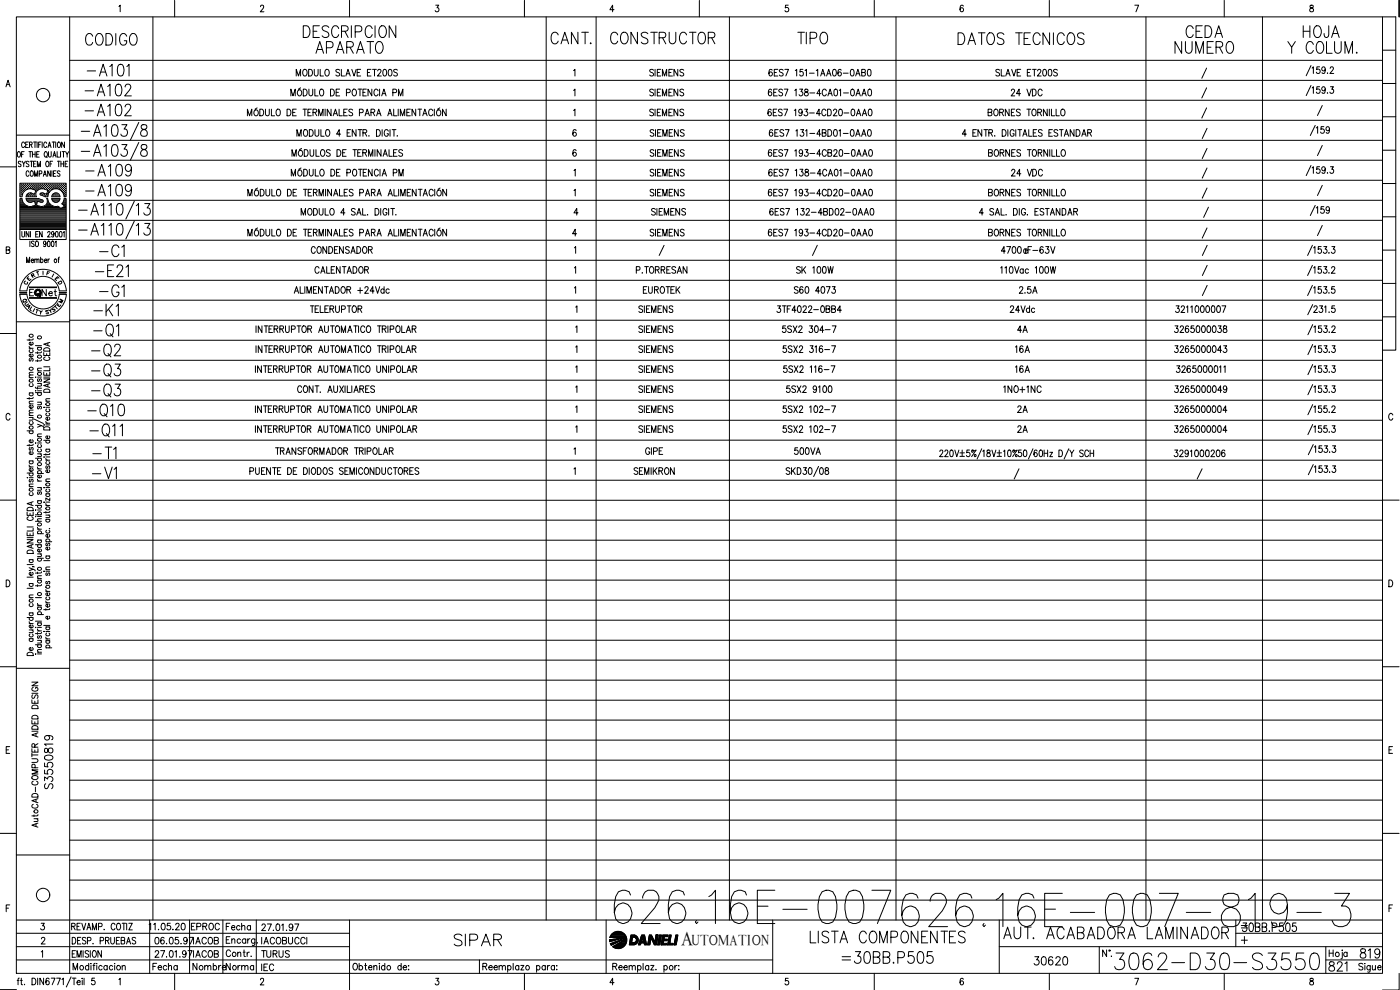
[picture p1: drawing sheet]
<svg xmlns="http://www.w3.org/2000/svg" width="420mm" height="297mm" viewBox="0 0 420 297" stroke-linecap="round" stroke-linejoin="round" font-family="sans-serif">
<defs><g id="words">
<text font-size="15.4" x="269.5" y="279.4">626.16E-007-819-3</text>
<text font-size="15" x="183.1" y="278.3">626.16E-007</text>
<text font-size="8.8" x="333.4" y="292.1">3062-D30-S3550</text>
<g font-size="7.5">
<text x="26.8" y="102.3">-Q1</text>
<text x="26.1" y="108.3">-Q2</text>
<text x="26.1" y="114.3">-Q3</text>
<text x="26.1" y="120.3">-Q3</text>
<text x="25" y="126.3">-Q10</text>
<text x="25.8" y="132.3">-Q11</text>
</g>
<g font-size="7.1">
<text x="24.3" y="14.8">CODIGO</text>
<text x="90" y="12.3">DESCRIPCION</text>
<text x="93.5" y="17.3">APARATO</text>
<text x="164" y="14.5">CANT.</text>
<text x="182" y="14.5">CONSTRUCTOR</text>
<text x="238.1" y="14.5">TIPO</text>
<text x="286.5" y="14.5">DATOS TECNICOS</text>
<text x="351.4" y="17.3">NUMERO</text>
<text x="354.9" y="12.3">CEDA</text>
<text x="385.2" y="17.3">Y COLUM.</text>
<text x="389.8" y="12.3">HOJA</text>
<text x="25" y="24">-A101</text>
<text x="24.3" y="30">-A102</text>
<text x="24.3" y="36">-A102</text>
<text x="24.3" y="54">-A109</text>
<text x="24.3" y="60">-A109</text>
<text x="28.6" y="78.3">-C1</text>
<text x="27.5" y="84.3">-E21</text>
<text x="26.8" y="96">-K1</text>
<text x="28.6" y="90.3">-G1</text>
<text x="26.5" y="139">-T1</text>
<text x="26.5" y="145">-V1</text>
<text x="135.1" y="285">SIPAR</text>
<text x="242" y="284">LISTA COMPONENTES</text>
<text x="299.9" y="282.9">AUT. ACABADORA LAMINADOR</text>
<text x="251.5" y="290.3">=30BB.P505</text>
</g>
<g font-size="6.2">
<text x="16.9" y="237.8" transform="rotate(-90 16.9 237.8)">S3550819</text>
<text x="397.6" y="292.5">821</text>
<text x="407.1" y="288.6">819</text>
</g>
<text font-size="5.9" x="204.4" y="283.5">A</text>
<text font-size="5.7" x="309" y="290.7">30620</text>
<g font-size="5.3">
<text x="237.1" y="137.6">500VA</text>
<text x="77.3" y="288.6">TURUS</text>
</g>
<g font-size="4.9">
<text x="194" y="42">SIEMENS</text>
<text x="194" y="48">SIEMENS</text>
<text x="229.3" y="48">6ES7 193-4CB20-0AA0</text>
<text x="194.4" y="65.6">SIEMENS</text>
<text x="229.7" y="65.6">6ES7 132-4BD02-0AA0</text>
<text x="11.3" y="90">Net</text>
<text x="190.5" y="94.9">SIEMENS</text>
<text x="231.8" y="94.9">3TF4022-0BB4</text>
<text x="302" y="94.9">24Vdc</text>
<text x="190.5" y="100.9">SIEMENS</text>
<text x="233.5" y="100.9">5SX2 304-7</text>
<text x="304.1" y="100.9">4A</text>
<text x="351.4" y="100.9">3265000038</text>
<text x="190.5" y="106.9">SIEMENS</text>
<text x="233.9" y="106.9">5SX2 316-7</text>
<text x="303.4" y="106.9">16A</text>
<text x="351.4" y="106.9">3265000043</text>
<text x="190.5" y="112.9">SIEMENS</text>
<text x="233.9" y="112.9">5SX2 116-7</text>
<text x="303.4" y="112.9">16A</text>
<text x="190.5" y="118.9">SIEMENS</text>
<text x="299.9" y="118.9">1NO+1NC</text>
<text x="351.4" y="118.9">3265000049</text>
<text x="190.5" y="124.9">SIEMENS</text>
<text x="233.9" y="124.9">5SX2 102-7</text>
<text x="304.1" y="124.9">2A</text>
<text x="351.4" y="124.9">3265000004</text>
<text x="190.5" y="130.9">SIEMENS</text>
<text x="233.9" y="130.9">5SX2 102-7</text>
<text x="304.1" y="130.9">2A</text>
<text x="351.4" y="130.9">3265000004</text>
<text x="56.1" y="280.1">EPROC</text>
<text x="66.7" y="280.1">Fecha</text>
<text x="56.8" y="284.3">IACOB</text>
<text x="77.3" y="284.3">IACOBUCCI</text>
<text x="44.8" y="292.1">Fecha</text>
<text x="56.8" y="292.1">Nombre</text>
<text x="66.7" y="292.1">Norma</text>
</g>
<text font-size="4.4" x="207.6" y="283.5">UTOMATION</text>
<g font-size="4">
<text x="12.7" y="83.6">F</text>
<text x="6.7" y="85.4">E</text>
<text x="16.2" y="86.4">D</text>
<text x="5.6" y="92.1">Q</text>
<text x="6.3" y="92.8">U</text>
<text x="6.7" y="93.8">A</text>
<text x="10.6" y="95.6">Y</text>
<text x="14.8" y="93.8">T</text>
<text x="16.6" y="92.1">M</text>
</g>
<g font-size="3.5">
<text x="6" y="86.4">C</text>
<text x="371.5" y="279.8">=</text>
</g>
</g></defs>
<!-- layer: XR-FG100|CART -->
<g fill="none" stroke="#000" stroke-width=".3">
<path d="M4.9 5.1h410v286.9h-410zM20.9 5.1v286.9M35.7 1.9l.4-.3v1.9M52.4 .1v5M78.2 2l.1-.4h.5l.3 .5-1 1.4h1.1M104.9 .1v5M130.8 1.6h.9l-.6 .7a.61 .61 0 0 1 .6 1 .61 .61 0 0 1-1.1-.1M157.4 .1v5M184.3 2.9h-1.3l.9-1.3v1.9M209.9 .1v5M236.6 1.6h-.8l-.1 .8a.63 .63 0 0 1 .9 0 .63 .63 0 0 1-.1 .9 .63 .63 0 0 1-.9-.1M262.4 .1v5"/>
<path d="M289.1 1.8l-.3-.2a1.12 1.12 0 0 0-.1 1.9 .57 .57 0 0 0 .5-.8 .57 .57 0 0 0-1-.1l-.1 .3M314.9 .1v5M340.6 1.6h1.1l-.8 1.9M367.4 .1v5M393.2 1.6v.6a.73 .73 0 0 1 .9 .4 .73 .73 0 0 1-.3 .9 .65 .65 0 0 1-.8-.6 .65 .65 0 0 1 .9-.6l.2-.3-.1-.4zM414.9 5.1h4v100h-4M414.9 15.1h4M419.9 .1v5M1.8 26.1l.6-2 .6 2M2 25.4h.8M414.9 35h4M414.9 25h4"/>
<path d="M0 50.1h4.9M4.9 40.5h16M5.4 45.6l.1-.1a.86 .86 0 0 1 .7 .8 .86 .86 0 0 1-.7 .8 1.2 1.2 0 0 1-.1-1.5zM6.1 56.9h.1M6.1 56.2h.1M6.1 55.6h.1M6.1 57.5h.1M6.1 58.2h.1M6.1 58.8h.1M6.1 59.7h.4M6.3 57.2h.1M6.3 56.5h.1"/>
<path d="M6.3 55.9h.1M6.3 55.3h.1M6.3 57.8h.1M6.3 58.4h.1M6.3 48.6l-.3-.2-.4 .1v.5l.7 .4v.4l-.3 .2-.5-.2M6.3 55.2v.2M6.3 55.9v.1M6.3 56.5v.1M6.3 57.1v.2M6.3 57.8v.1M6.3 58.4v.1M6.5 46.3h.4"/>
<path d="M6.6 59.6h-.6v9.3h13.9v-9.3h-.7l-.7 1.6M6.6 56.9h.1M6.6 56.2h.1M6.6 55.6h.1M6.6 57.5h.1M6.6 58.2h.1M6.6 59.6l.2 .7M6.6 48.4l.5 .8 .5-.8M6.6 55.5v.2M6.6 56.2v.1M6.6 56.8v.2M6.6 57.4v.2"/>
<path d="M6.6 58.1v.1M6.8 58.3l-.2 .8M6.9 57.2h.2M6.9 56.5h.2M6.9 55.9h.2M6.9 55.3h.2M7 55.2v.2M7 55.9v.1M7 56.5v.1M7 57.1v.2M7.1 49.2v.8M7.2 56.9h.2"/>
<path d="M7.2 56.2h.2M7.2 55.6h.2M7.2 45.5h-.7v1.6M7.3 55.5v.2M7.3 56.2v.1M7.3 56.8v.2M7.4 43a.46 .46 0 0 0-.6-.4 .46 .46 0 0 0-.3 .7l.2 .9 .4 .1 .3-.4M7.5 56.5h.2M7.5 55.9h.2M7.5 55.3h.2M7.6 55.2v.2M7.6 55.9v.1"/>
<path d="M7.6 56.5v.1M7.7 43.4h.5M7.8 59.6h3.7M7.8 56.9h.1M7.8 56.2h.2M7.8 55.6h.2M7.9 59.6v.3M7.9 59.9l.7 .7 .8 .1M7.9 55.5v.2M7.9 56.2v.1M7.9 56.8h.1M7.9 58.8v.3"/>
<path d="M8 59.7h3.6M8 58.8h.1M8.1 56.8l-.8 .6-.6 .9M8.2 56.5h.1M8.2 55.9h.1M8.2 55.3h.1M8.2 58.4h.1M8.2 58.3l-.3 .4M8.3 55.2v.2M8.3 55.9v.1M8.3 56.5v.1M8.3 58.4v.1"/>
<path d="M8.5 56.2h.1M8.5 55.6h.1M8.5 58.8h.1M8.5 42.6h-.8v1.7h.8M8.5 58.2h.1M8.6 55.5v.2M8.6 56.2v.1M8.6 58.1v.1M8.6 58.7v.2M8.6 58l-.4 .3M8.7 51.7a.45 .45 0 0 0-.6-.4 .45 .45 0 0 0-.3 .6l.2 .9 .4 .1 .3-.4M8.7 48.6l-.3-.2-.6 .2 .2 .4 .6 .4 .1 .4-.3 .2-.6-.2"/>
<path d="M8.7 45.5h.8M8.8 56.5h.2M8.8 55.9h.2M8.8 55.3h.2M8.8 58.4h.2M8.8 43.4l.8-.1v-.6l-.8-.1v1.7M8.9 55.2v.2M8.9 55.9v.1M8.9 56.5v.1M8.9 58.4v.1M9 48.4h.9M9.1 45.5v1.6"/>
<path d="M9.1 56.2h.2M9.1 55.6h.2M9.1 58.2h.2M9.1 58.8h.2M9.2 55.5v.2M9.2 56.2v.1M9.2 58.1v.1M9.2 58.7v.2M9.3 51.3h.1a.86 .86 0 0 1 .6 .8 .86 .86 0 0 1-.6 .8 1.2 1.2 0 0 1-.1-1.6zM9.3 43.4l.4 .9M9.4 57.9l-.8 .1M9.4 56.5h.2"/>
<path d="M9.4 55.9h.2M9.4 55.3h.2M9.4 58.4h.2M9.4 48.4v1.6M9.5 55.2v.2M9.5 55.9v.1M9.5 56.5v.1M9.5 58.4v.1M9.7 56.2h.2M9.7 55.6h.2M9.7 58.8h.2M9.7 46.3h.8"/>
<path d="M9.7 45.5v1.6M9.8 56.8l1 .3-.4 1.2-1-.4M9.8 56.7l-.7-.1-1 .2M9.8 55.5v.2M9.8 56.2v.1M9.8 58.2h.1M9.8 58.7v.2M10.1 56.5h.1M10.1 55.9h.1M10.1 55.3h.1M10.1 58.4h.1M10.1 49.2h.4"/>
<path d="M10.1 42.6h.8M10.2 55.2v.2M10.2 55.9v.1M10.2 56.5v.1M10.2 58.4v.1M10.3 52.9v-1.6l.5 1.6 .5-1.6v1.6M10.4 56.2h.1M10.4 55.6h.1M10.4 58.8h.1M10.5 55.5v.2M10.5 56.2v.1M10.5 56.8v.1"/>
<path d="M10.5 58.7v.2M10.5 58.2h.1M10.5 42.6v1.7M10.5 45.5v1.6M10.7 56.5h.2M10.7 55.9h.2M10.7 55.3h.2M10.8 55.2v.2M10.8 55.9v.1M10.8 56.5v.1M10.8 48.4h-.7v1.6h.7M10.8 57.2h.1"/>
<path d="M11 56.9h.2M11 56.2h.2M11 55.6h.2M11 46.3h.5M11.1 55.5v.2M11.1 56.2v.1M11.1 56.8v.2M11.1 42.6v1.7M11.2 50v-1.6l.5 1.6 .4-1.6v1.6M11.3 56.5h.2M11.3 55.9h.2M11.3 55.3h.2"/>
<path d="M11.4 55.2v.2M11.4 55.9v.1M11.4 56.5v.1M11.5 59.5l1.2 .5a.43 .43 0 0 1 .2 .6 .43 .43 0 0 1-.7 .1M11.6 43.4h.5M11.6 56.2h.2M11.6 55.6h.2M11.7 55.5v.2M11.7 56.2v.1M11.8 56.8a1.5 1.5 0 0 0-.8 2.2h-3.2M11.8 52.1l.7-.1-.1-.7h-.6v1.6M11.8 45.5h-.8v1.6h.8"/>
<path d="M12 56.5h.1M12 55.9h.1M12 55.3h.1M12.1 55.2v.2M12.1 55.9v.1M12.1 56.5v.1M12.1 58.5l1.5 .5h.7M12.2 58l-.2 .2 .1 .3M12.3 56.2h.1M12.3 55.6h.1M12.3 58.2h.1M12.4 42.6h-.8v1.7"/>
<path d="M12.4 55.5v.2M12.4 56.2v.1M12.4 58.1v.1M12.6 56.5h.2M12.6 55.9h.2M12.6 55.3h.2M12.6 58.4h.2M12.7 42.6v1.7M12.7 55.2v.2M12.7 55.9v.1M12.7 56.5v.1M12.7 58.4v.1"/>
<path d="M12.9 56.2h.2M12.9 55.6h.2M12.9 58.2h.2M13 52.9l.5-1.6 .4 1.6M13 55.5v.2M13 56.2v.1M13 58.1v.1M13.2 52.4h.6M13.3 56.5h.1M13.3 55.9h.1M13.3 55.3h.1M13.3 58.4h.1"/>
<path d="M13.3 55.2v.2M13.3 55.9v.1M13.3 56.5v.1M13.3 58.4v.1M13.4 56.7l-.7-.1-1 .2M13.4 56.8l1 .3-.4 1.2-1.1-.4-.7 .1M13.5 45.6l.1-.1a.86 .86 0 0 1 .6 .8 .86 .86 0 0 1-.6 .8 1.09 1.09 0 0 1-.1-1.5zM13.5 56.2h.2M13.5 55.6h.2M13.5 58.8h.2M13.6 55.5v.2M13.6 56.2v.1"/>
<path d="M13.6 58.7v.2M13.8 46.8l.3 .5M13.9 56.5h.2M13.9 55.9h.2M13.9 55.3h.2M13.9 58.4h.2M14 48.5l.1-.1a.86 .86 0 0 1 .6 .8 .86 .86 0 0 1-.6 .8 1.09 1.09 0 0 1-.1-1.5zM14 55.2v.2M14 55.9v.1M14 56.5v.1M14 58.4v.1M14 43a.46 .46 0 0 0-.6-.4 .46 .46 0 0 0-.3 .7l.3 .9 .3 .1 .3-.4"/>
<path d="M14.2 58.8h.1M14.2 56.9h.2M14.2 56.2h.2M14.2 55.6h.2M14.2 58.2h.2M14.3 59.6h-.3a1.59 1.59 0 0 1-1.2 2.3M14.3 55.5v.2M14.3 56.2v.1M14.3 56.8v.2M14.3 58.1v.1M14.3 59.6a2.72 2.72 0 0 0 3.3 2.4l.6 .5M14.4 57.5h.1"/>
<path d="M14.4 44.3l.5-1.7 .4 1.7M14.5 57.2h.2M14.5 56.5h.2M14.5 55.9h.2M14.5 55.3h.2M14.5 57.8h.1M14.6 45.5v1.4l.3 .2 .4-.2 .1-1.4M14.6 43.7h.6M14.6 57.8h.1M14.6 55.2v.2M14.6 55.9v.1M14.6 56.5v.1"/>
<path d="M14.6 57.1v.2M14.8 56.9h.2M14.8 56.2h.2M14.8 55.6h.2M14.9 55.5v.2M14.9 56.2v.1M14.9 56.8v.2M15 49.2h.5M15.1 51.3v1.6l-.8-1.6v1.6M15.2 56.5h.1M15.2 55.9h.1M15.2 55.3h.1"/>
<path d="M15.2 55.2v.2M15.2 55.9v.1M15.2 56.5v.1M15.5 56.9h.1M15.5 56.2h.1M15.5 55.6h.1M15.5 55.5v.2M15.5 56.2v.1M15.5 56.8v.1M15.6 51.3v1.6M15.7 59.7h2.2M15.7 42.6h.8"/>
<path d="M15.8 48.4h-.8v1.6M15.8 56.5h.2M15.8 55.9h.2M15.8 55.3h.2M15.8 56.8l-.2 .2a2.41 2.41 0 0 0-1.3 2.1M15.8 56.8l1-.2 .9 .2M15.9 47.1l.4-1.6 .5 1.6M15.9 55.2v.2M15.9 55.9v.1M15.9 56.5v.1M15.9 58.3l-.4 .7 2.5 .1-.4-.8M16 58.4l-.1 .1"/>
<path d="M16 52.1h.6M16 46.6h.6M16.1 56.2h.2M16.1 55.6h.2M16.1 58.8h.2M16.1 42.6v1.7M16.2 55.5v.2M16.2 56.2v.1M16.2 58.2h.1M16.2 58.7v.2M16.3 58l-.4 .3M16.3 58h1"/>
<path d="M16.4 56.5h.2M16.4 55.9h.2M16.4 55.3h.2M16.4 58.4h.2M16.5 55.2v.2M16.5 55.9v.1M16.5 56.5v.1M16.5 58.4v.1M16.7 56.2h.2M16.7 55.6h.2M16.7 58.2h.2M16.7 58.8h.2"/>
<path d="M16.7 42.6v1.7M16.8 51.3h-.8v1.6h.8M16.8 55.5v.2M16.8 56.2v.1M16.8 58.1v.1M16.8 58.7v.2M17.1 56.5h.1M17.1 55.9h.1M17.1 55.3h.1M17.1 58.4h.1M17.1 45.5v1.6h.8M17.1 55.2v.2"/>
<path d="M17.1 55.9v.1M17.1 56.5v.1M17.1 58.4v.1M17.2 48.4h.8M17.3 58l.4 .3M17.4 56.2h.1M17.4 55.6h.1M17.4 58.8h.1M17.4 42.7l.2-.1a.86 .86 0 0 1 .6 .8 .86 .86 0 0 1-.6 .9 1.2 1.2 0 0 1-.2-1.6zM17.4 55.5v.2M17.4 56.2v.1M17.4 58.7v.2"/>
<path d="M17.6 48.4v1.6M17.7 56.5h.2M17.7 55.9h.2M17.7 55.3h.2M17.8 56.8l.8 .6M17.8 55.2v.2M17.8 55.9v.1M17.8 56.5v.1M18 51.5a.41 .41 0 0 0-.6-.2 .41 .41 0 0 0 0 .7l.5 .3 .1 .4-.3 .2-.5-.2M18 56.9h.2M18 56.2h.2M18 55.6h.2"/>
<path d="M18.1 55.5v.2M18.1 56.2v.1M18.1 56.8v.2M18.2 45.5v1.6M18.3 49.2h.8M18.3 48.4v1.6M18.3 56.5h.2M18.3 55.9h.2M18.3 55.3h.2M18.4 57.2h.1M18.4 55.2v.2M18.4 55.9v.1"/>
<path d="M18.4 56.5v.1M18.4 57.1v.1M18.5 57.4l.8 1.6h.6v-4h-13.9v4h.6M18.6 56.9h.2M18.6 56.2h.2M18.6 55.6h.2M18.6 45.5h.8M18.7 57.4l.1 .1M18.7 55.5v.2M18.7 56.2v.1M18.7 56.8v.2M19 57.2h.1"/>
<path d="M19 56.5h.1M19 55.9h.1M19 55.3h.1M19 57.8h.1M19 45.5v1.6M19 55.2v.2M19 55.9v.1M19 56.5v.1M19 57.1v.2M19 57.8v.1M19.1 48.4v1.6M19.3 56.9h.1"/>
<path d="M19.3 56.2h.1M19.3 55.6h.1M19.3 57.5h.1M19.3 58.2h.1M19.3 58.8h.1M19.3 42.6v1.7l-.8-1.7v1.7M19.3 55.5v.2M19.3 56.2v.1M19.3 56.8v.2M19.3 57.4v.2M19.3 58.1v.1M19.3 58.7v.2"/>
<path d="M19.3 59.7h.5M19.6 49.2h.4M19.6 57.2h.2M19.6 56.5h.2M19.6 55.9h.2M19.6 55.3h.2M19.6 57.8h.2M19.6 58.4h.2M19.7 45.5l.5 .8 .4-.8M19.7 55.2v.2M19.7 55.9v.1M19.7 56.5v.1"/>
<path d="M19.7 57.1v.2M19.7 57.8v.1M19.7 58.4v.1M20.2 46.3v.8M20.3 48.4h-.7v1.6h.7M414.9 55.1h4M414.9 45.1h4M1.9 75l.9-.1 .1-.7-1-.1v2l1-.3 .1-.4-.4-.4M6 68.9v3h13.9v-3M6.1 64.5h13.7M6.1 64.2h13.7M6.1 63.9h13.7"/>
<path d="M6.1 63.5h13.7M6.1 63.2h13.7M6.1 62.9h13.7M6.1 62.6h12M6.1 62.3h11.7M6.1 62h2.2M6.1 61.6h1.6M6.1 61.3h1.2M6.1 61h.9M6.1 60.7h.7M6.1 60.4h.5M6.1 60.1h.5"/>
<path d="M6.1 64.8h13.7M6.1 65.1h13.7M6.1 65.4h13.7M6.1 65.8h13.7M6.1 66.1h13.7M6.1 66.4h13.7M6.1 66.7h13.7M6.1 67h13.7M6.1 67.3h13.7M6.1 67.7h13.7M6.1 68h13.7M6.1 68.3h13.7"/>
<path d="M6.1 68.6h13.7M6.6 69.5v1.4l.3 .2 .4-.2 .1-1.4M6.7 60.3l.3 .5a2.5 2.5 0 0 0 2.8 1M8 78.8v-1.6l.4 1.6 .5-1.6v1.6M8.1 60.1h4.5M8.3 60.4h1.7M8.7 69.5v1.6l-.9-1.6v1.6M9 72.3v1.7M9.1 69.5v1.6M9.4 78.2h.7l-.2-.4a.48 .48 0 0 0-.6 .5 .48 .48 0 0 0 .6 .4l.2-.1M9.4 60.7l1-.3 .3 1.1-.9 .3M9.8 62h2.1"/>
<path d="M10.2 72.6a.41 .41 0 0 0-.6-.2 .41 .41 0 0 0 .1 .7l.5 .3v.4l-.3 .2-.5-.2M10.4 78l.3-.3 .3 .1 .1 1M10.4 77.7v1.1M10.5 60.4h.6M10.5 60.7h.5M10.6 61h.4M10.7 61.6h.3M10.7 70.3h.5M10.7 61.3h.2M10.8 72.4l.2-.1a.82 .82 0 0 1 .6 .9 .82 .82 0 0 1-.8 .7l-.2-.5zM11.1 78l.3-.3 .3 .1v1M11.5 69.5h-.8v1.6h.8"/>
<path d="M11.6 60.4h1.3M11.8 61.8l1 .2M12.2 77.9l.1-.1a.48 .48 0 0 1 .6 .5 .48 .48 0 0 1-.6 .4l-.1-.1M12.2 60.7l-.9-.3-.3 1.1 .7 .3M12.2 77.2v1.6M12.7 69.5v1.6l-.8-1.6v1.6M13.2 62h2.8M13.3 78.2h.7l-.1-.4a.48 .48 0 0 0-.6 .5 .48 .48 0 0 0 .6 .4l.1-.1M13.8 61.6h1.6M13.8 72.9l-.2 .4a.46 .46 0 0 1-.6-.4 .46 .46 0 0 1 .6-.5 .85 .85 0 0 1 .3 1 .85 .85 0 0 1-.8 .5v-.1M14 61.3h1M14.2 61h.5"/>
<path d="M14.3 69.9a.39 .39 0 0 1 .5-.4 .39 .39 0 0 1 .2 .6l-.7 1h.8M14.3 60.7h.2M14.3 60.4h.1M14.4 72.4l.2-.1a.96 .96 0 0 1 0 1.7l-.4-.7zM14.4 77.7v1.1M14.9 77.7l-.5 .5M15.6 72.4l.1-.1a.96 .96 0 0 1 0 1.7l-.3-.7zM15.8 60.1h1.9M16 60.4h1.4M16.2 70l-.2 .4a.46 .46 0 0 1-.5-.4 .46 .46 0 0 1 .5-.5 .85 .85 0 0 1 .3 1 .85 .85 0 0 1-.7 .6l-.1-.2M16.6 72.7l.2-.4v1.7M16.8 69.5h.2a.96 .96 0 0 1 0 1.6l-.4-.7z"/>
<path d="M17.4 77.7h.4M17.7 60.3a1.27 1.27 0 0 1-1.3 .4 1.27 1.27 0 0 1-.9-1.1h2.5l-.4 .7M17.9 77.2l-.3 .3v1.3M18 69.5h.2a.96 .96 0 0 1 0 1.6l-.4-.7zM18.3 62.6h1.5M18.6 61.1l.7 .8M18.8 61h1M18.9 62.3h.9M18.9 61.3h.9M19 69.8l.3-.3v1.6M19 60.7h.8M19.2 61.6h.6"/>
<path d="M19.2 60.4h.6M19.3 60.1h.5M19.3 61.9l-1.1 .7M19.4 62h.4M414.9 75h4M414.9 65.1h4M4.9 96.5h16M5.9 88.3a7 7 0 0 0 7 6.5 7 7 0 0 0 7-6.5M5.9 87.3a7 7 0 0 1 7-6.5 7 7 0 0 1 7 6.5M8.1 88.3a4.9 4.9 0 0 0 4.8 4.4 4.9 4.9 0 0 0 4.9-4.4M8.1 87.3a4.9 4.9 0 0 1 4.8-4.4 4.9 4.9 0 0 1 4.9 4.4M8.8 89.3h8.2"/>
<path d="M8.8 89.5h8.2M8.8 86.3h8.2M8.8 86.1h8.2M8.9 89.4h8M8.9 86.2h8M10.1 86.8h-1.2v2M414.9 95.1h4M414.9 85h4M0 100.1h4.9M8.8 103.9v.4l.5 .2M8.8 101.7v.5M8.8 119.3v.5"/>
<path d="M8.8 117.9h1.1M8.8 113.3h1.1M8.8 104.5h1.1M9 117.9a.51 .51 0 0 0 0 .7 .51 .51 0 0 0 .7 0 .51 .51 0 0 0 0-.7M9 115.1a.49 .49 0 0 0 0 .7 .49 .49 0 0 0 .7 0 .49 .49 0 0 0 0-.7M9 107.6l-.2 .3 .2 .5 .4-.8h.5v.5l-.2 .3M9 104.9a.51 .51 0 0 0 0 .8 .51 .51 0 0 0 .7 0 .51 .51 0 0 0 0-.8M9.7 106.2a.5 .5 0 0 1 .1 .8 .5 .5 0 0 1-.8 0 .5 .5 0 0 1 .1-.8h.2v.9M9.7 102.7l.2 .1a.53 .53 0 0 1-.6 .7 .53 .53 0 0 1-.4-.8h.4v.8M9.9 119.2l-.3 .4h-1.5M9.9 112.5l-1.1 .1v.3l.3 .4M9.9 111.7l-1.1 .1v.3l.3 .4"/>
<path d="M9.9 101.6l-.3 .4h-1.5M10.6 116.1l.1 .3 1.7 .1M10.6 113.1h.2zM10.6 117.8h1.8M10.6 103.7h1.8M10.7 117.3h.1M11.3 113.1h1.1M11.3 105.6v.5M11.3 108v.5M11.3 116.2v.5M11.3 117.2h1.1M11.3 115h1.1"/>
<path d="M11.3 111.3h1.1M11.3 104.2h1.1M11.5 117.8a.51 .51 0 0 0 0 .7 .51 .51 0 0 0 .7 0 .51 .51 0 0 0 0-.7M11.5 113.7l-.2 .2v.5h.4l.2-.7h.3l.2 .2-.2 .6M11.5 104.2a.49 .49 0 0 0 0 .7 .49 .49 0 0 0 .7 0 .49 .49 0 0 0 0-.7M12.1 115l.3 .4v.4l-1.1 .1M12.4 110.5h-1.1v.4l.3 .4M12.4 107.9l-.3 .4h-1.5M12.4 105.5l-.3 .4h-1.5M13.1 113.7h1.8l-1.8 1h1.8M13.1 111.7v.9h1.8v-.9M13.1 105.8v.9h1.8v-.9"/>
<path d="M13.1 113.1h1.8M13.1 110.1h1.8M13.2 117a1.01 1.01 0 0 1 1.1-.2 1.01 1.01 0 0 1 .6 .9h-1.8zM13.2 104.6a.99 .99 0 0 1 1.1-.2 .99 .99 0 0 1 .6 1h-1.8zM13.6 107.1a.55 .55 0 0 0-.5 .7 .55 .55 0 0 0 .7 .3h.5a.54 .54 0 0 0 .6-.4 .54 .54 0 0 0-.4-.6M14 106.1v.6M14 112v.6M14.4 102.9v.8M14.4 115.3v.7M14.9 119.6l-1.1 .1v.3l.3 .4M14.9 115.1l-1.8 .6 1.8 .5M14.9 110.4v.8h-1.8"/>
<path d="M14.9 102.7l-1.8 .6 1.8 .6M3 124.5a.61 .61 0 0 0-.7-.5 .61 .61 0 0 0-.5 .8v.5a.61 .61 0 0 0 .5 .8 .61 .61 0 0 0 .7-.6M8.1 129.3h1.8M8.8 139.5v.4l.5 .2M8.8 138.3h1.1M8.8 133.3v.5M8.8 125.3h1.1M8.8 124.7h1.1M8.8 121.2h1.1M9 138.3a.51 .51 0 0 0 0 .7 .51 .51 0 0 0 .7 0 .51 .51 0 0 0 0-.7M9 134.3l-.2 .3v.4h.4l.2-.6 .3-.1 .2 .3-.2 .5M9 129.3a.49 .49 0 0 0 0 .7 .49 .49 0 0 0 .7 0 .49 .49 0 0 0 0-.7"/>
<path d="M9 126.5a.51 .51 0 0 0 0 .7 .51 .51 0 0 0 .7 0 .51 .51 0 0 0 0-.7M9.6 125.3l.3 .3v.4l-1.1 .1M9.7 135.5a.51 .51 0 0 1 0 .7 .51 .51 0 0 1-.7 .1 .51 .51 0 0 1-.1-.7l.4-.1v.9M9.7 131.9a.5 .5 0 0 1 .1 .8 .5 .5 0 0 1-.8 0 .5 .5 0 0 1 .1-.8h.2v.9M9.7 121.6a.5 .5 0 0 1 .1 .7 .5 .5 0 0 1-.8 0 .5 .5 0 0 1 .1-.7h.2v.9M9.9 133.3l-.3 .3h-1.5M9.9 123.9h-1.1v.4l.3 .4M9.9 123l-1.1 .1v.4l.3 .4M9.9 120.4h-1.1v.4l.3 .4M10.3 125.8l2.7 1.3M10.6 132.9h.2zM10.6 137.5h1.8"/>
<path d="M11.3 127.3l1.1 .4-1.1 .5M11.3 136.2h1.1M11.3 132.9h1.1M11.3 131h1.1M11.3 120.7h1.1M11.5 137.5a.51 .51 0 0 0 0 .7 .51 .51 0 0 0 .7 0 .51 .51 0 0 0 0-.7M11.5 134.7a.49 .49 0 0 0 0 .7 .49 .49 0 0 0 .7 0 .49 .49 0 0 0 0-.7M11.5 133.4a.49 .49 0 0 0 0 .7 .49 .49 0 0 0 .7 0 .49 .49 0 0 0 0-.7M11.5 121.9l-.2 .3v.4h.4l.2-.6 .3-.1 .2 .3-.2 .5M12.1 136.2l.3 .4v.3l-1.1 .1M12.1 120.7l.3 .3v.4h-1.1M12.4 130.2l-1.1 .1v.3l.3 .4"/>
<path d="M12.4 127.7l.6 .3v.3M13.1 127.5h.2zM13.1 132.1h1.8M13.2 137v.2zM13.2 128.3a1.01 1.01 0 0 1 1.1-.2 1.01 1.01 0 0 1 .6 .9h-1.8zM13.2 122.1v.2zM13.8 137.5v.4l.5 .2M13.8 126.4v.4l.5 .2M13.8 136.1v.5M13.8 138.1h1.1M13.8 137.1h1.1M13.8 134.8h1.1"/>
<path d="M13.8 127.5h1.1M13.8 127h1.1M13.8 122.2h1.1M13.8 120.4h1.1M14 139.8l-.2 .3v.4h.4l.2-.6 .3-.1 .2 .3-.2 .4M14 138.5l-.2 .2a.51 .51 0 0 0 .6 .7 .51 .51 0 0 0 .3-.9M14 134.8l-.2 .1a.51 .51 0 0 0 .6 .7 .51 .51 0 0 0 .3-.8M14 132.1l-.2 .1a.52 .52 0 0 0 .6 .8 .52 .52 0 0 0 .3-.9M14 124a.55 .55 0 0 0 .3 .9 .55 .55 0 0 0 .6-.7l-.2-.2M14 122.7l-.2 .1a.52 .52 0 0 0 .6 .8 .52 .52 0 0 0 .3-.9M14.7 130.8l.2 .1a.53 .53 0 0 1-.6 .8 .53 .53 0 0 1-.4-.9h.4v.8M14.7 125.2a.5 .5 0 0 1 0 .7 .5 .5 0 0 1-.7 .1 .5 .5 0 0 1-.1-.7l.4-.1v.9"/>
<path d="M14.9 136v.3l-1.8 .1M418 124.5a.63 .63 0 0 0-.7-.5 .63 .63 0 0 0-.5 .8v.5a.63 .63 0 0 0 .5 .7 .63 .63 0 0 0 .7-.5M0 150.1h4.9M8.1 159.8v.9h1.8v-.9M8.1 153.7v.9h1.8v-.9M8.1 143.3h.2zM8.1 158.1h1.8M8.1 141.9h1.8M8.2 152.5a.99 .99 0 0 1 1.1-.3 .99 .99 0 0 1 .6 1h-1.8zM8.6 155.1a.57 .57 0 0 0-.5 .6 .57 .57 0 0 0 .7 .5h.5a.56 .56 0 0 0 .6-.5 .56 .56 0 0 0-.4-.6M8.8 146h1.1M8.8 143.3h1.1"/>
<path d="M8.8 140.1h1.1M9 147.8a.51 .51 0 0 0 0 .8 .51 .51 0 0 0 .7 0 .51 .51 0 0 0 0-.8M9 143.8l-.2 .3v.5h.4l.2-.7 .3-.1 .2 .3-.2 .5M9 141.9a.51 .51 0 0 0 0 .8 .51 .51 0 0 0 .7 0 .51 .51 0 0 0 0-.8M9 154v.6M9.4 150.7v.8M9.7 140.5a.5 .5 0 0 1 .1 .8 .5 .5 0 0 1-.8 0 .5 .5 0 0 1 .1-.8h.2v.9M9.9 158.5v.8h-1.8M9.9 150.5l-1.8 .6 1.8 .6M9.9 145.2l-1.1 .1v.4l.3 .3M10.6 155h.2zM10.6 151.6h1.8"/>
<path d="M10.6 156.4h1.8M10.6 154.5h1.8M10.7 153.1h.1M11.3 158.2v.3l.5 .3M11.3 143.7v.4l.5 .2M11.3 140.1v.4l.5 .2M11.3 146.3h1.1M11.3 158.8h1.1M11.3 155h1.1M11.3 153h1.1M11.3 150.2h1.1M11.3 144.3h1.1"/>
<path d="M11.3 142.1h1.7M11.3 140.7h1.1M11.5 154.5a.51 .51 0 0 1 0-.8 .51 .51 0 0 1 .7 0 .51 .51 0 0 1 0 .8M11.5 151.6a.51 .51 0 0 0 0 .8 .51 .51 0 0 0 .7 0 .51 .51 0 0 0 0-.8M11.5 150.2a.51 .51 0 0 0 0 .8 .51 .51 0 0 0 .7 0 .51 .51 0 0 0 0-.8M11.5 147.6l-.2 .2 .2 .5 .4-.7h.5v.5l-.2 .2M11.5 142.1l-.2-.2a.52 .52 0 0 1 .6-.7 .52 .52 0 0 1 .3 .9M12.1 146.3l.3 .4v.3l-1.1 .1M12.2 142.5a.5 .5 0 0 1 0 .7 .5 .5 0 0 1-.7 .1 .5 .5 0 0 1-.1-.7l.4-.1v.9M12.4 155.6l-1.1 .1v.4l.3 .3M13.1 150.7h.2zM13.1 146.3h.2z"/>
<path d="M13.8 151.1v.4l.5 .2M13.8 153.5v.5M13.8 155.8h1.1M13.8 154.5h1.1M13.8 151.7h1.1M13.8 150.7h1.1M13.8 148.2h1.1M13.8 146.3h1.1M13.8 144.5h1.1M14 159.1l-.2 .1a.52 .52 0 0 0 .6 .8 .52 .52 0 0 0 .3-.9M14 155.8l-.2 .1a.52 .52 0 0 0 .6 .8 .52 .52 0 0 0 .3-.9M14 148.2l-.2 .1a.52 .52 0 0 0 .6 .7 .52 .52 0 0 0 .3-.8"/>
<path d="M14 146.8l-.2 .1a.52 .52 0 0 0 .6 .8 .52 .52 0 0 0 .3-.9M14.6 154.5l.3 .4v.3l-1.1 .1M14.7 141a.5 .5 0 0 1 0 .6 .5 .5 0 0 1-.7 .1 .5 .5 0 0 1-.1-.7h.4v.8M14.9 158.5l-.1 .1M14.9 153.4v.3h-1.8M14.9 149.4v.8l-1.1-.8v.8M14.9 143.7l-1.1 .1v.3l.3 .4M414.9 150.1h5M1.9 174a1.02 1.02 0 0 1 1.1 1 1.02 1.02 0 0 1-1.1 1.1zM8.1 161.9h1.8l-1.8 1h1.8M8.1 176.5h1.8M8.1 173.2h1.8"/>
<path d="M8.1 169.4h1.8M8.1 161.3h1.8M8.2 165.3a1.01 1.01 0 0 1 1.1-.2 1.01 1.01 0 0 1 .6 1h-1.8zM8.8 170.3l1.1 .5-1.1 .4M8.8 179.3h1.1M8.8 175.1h1.1M8.8 167.9h1.1M9 175.1a.51 .51 0 0 0 0 .7 .51 .51 0 0 0 .7 0 .51 .51 0 0 0 0-.7M9 167.9a.51 .51 0 0 0 0 .8 .51 .51 0 0 0 .7 0 .51 .51 0 0 0 0-.8M9 160.1v.6M9.4 163.6v.7M9.7 171.7a.5 .5 0 0 1 .1 .8 .5 .5 0 0 1-.8 0 .5 .5 0 0 1 .1-.8h.2v.9"/>
<path d="M9.9 170l.4 .1M9.9 178.5l-1.1 .1v.3l.3 .4M9.9 170.8l.6 .3v.2M9.9 163.4l-1.8 .5 1.8 .6M10.6 179.3h1.8M10.6 163.4h1.8M11.3 171.6v.6M11.3 175.5v.5M11.3 174.1h1.1M11.3 173.6h1.1M11.3 167.5h1.7M11.3 166.2h1.1"/>
<path d="M11.3 162h1.1M11.3 160.1h1.7M11.5 174.1a.51 .51 0 0 0 0 .7 .51 .51 0 0 0 .7 0 .51 .51 0 0 0 0-.7M11.5 167.5a.51 .51 0 0 0 0 .7 .51 .51 0 0 0 .7 0 .51 .51 0 0 0 0-.7M11.5 163.4a.49 .49 0 0 0 0 .7 .49 .49 0 0 0 .7 0 .49 .49 0 0 0 0-.7M11.5 162a.51 .51 0 0 0 0 .8 .51 .51 0 0 0 .7 0 .51 .51 0 0 0 0-.8M11.5 160.1a.49 .49 0 0 1 0-.7 .49 .49 0 0 1 .7 0 .49 .49 0 0 1 0 .7M12.1 166.2l.3 .4v.3l-1.1 .1M12.2 164.7a.51 .51 0 0 1 0 .7 .51 .51 0 0 1-.7 .1 .51 .51 0 0 1-.1-.7l.4-.1v.9M12.4 175.4l-.3 .4h-1.5M12.4 172.7l-1.1 .1v.4l.3 .4M12.4 171.6l-.3 .3h-1.5"/>
<path d="M13.1 171.4h.2zM13.1 168.2h1.8M13.8 176.9v.3l.5 .2M13.8 177.4h1.1M13.8 171.4h1.1M13.8 170.9h1.1M13.8 166.8h1.1M13.8 162.5h1.7M14 179.1l-.2 .2a.52 .52 0 0 0 .6 .7 .52 .52 0 0 0 .3-.9M14 174.4l-.2 .3 .2 .5 .4-.7h.5v.4l-.2 .3M14 171.9l-.2 .3 .2 .5 .4-.8h.5v.5l-.2 .3M14 166.8l-.2 .2a.51 .51 0 0 0 .6 .7 .51 .51 0 0 0 .3-.9"/>
<path d="M14 163l-.2 .3v.4h.4l.2-.6 .3-.1 .2 .3-.2 .4M14 162.5l-.2-.1a.52 .52 0 0 1 .6-.7 .52 .52 0 0 1 .3 .8M14.7 177.9l.2 .1a.52 .52 0 0 1-.5 .7 .52 .52 0 0 1-.5-.7l.4-.1v.8M14.7 164.2l.2 .1a.52 .52 0 0 1-.5 .7 .52 .52 0 0 1-.5-.8h.4v.8M14.7 160.3a.5 .5 0 0 1 0 .7 .5 .5 0 0 1-.7 .1 .5 .5 0 0 1-.1-.7l.4-.1v.9M14.9 170.1l-1.1 .1v.3l.3 .4M416.8 174a1.03 1.03 0 0 1 1.2 1 1.03 1.03 0 0 1-1.2 1.1zM8.1 185.3h1.8M8.2 196a.99 .99 0 0 1 1.1-.3 .99 .99 0 0 1 .6 1h-1.8zM8.8 186.5v.4l.5 .2M8.8 191.6h1.1M8.8 189h1.1"/>
<path d="M8.8 187.1h1.1M8.8 183.9h1.1M9 191.6a.49 .49 0 0 0 0 .7 .49 .49 0 0 0 .7 0 .49 .49 0 0 0 0-.7M9 190.2a.51 .51 0 0 0 0 .8 .51 .51 0 0 0 .7 0 .51 .51 0 0 0 0-.8M9 185.3a.51 .51 0 0 0 0 .7 .51 .51 0 0 0 .7 0 .51 .51 0 0 0 0-.7M9 183.9a.51 .51 0 0 0 0 .7 .51 .51 0 0 0 .7 0 .51 .51 0 0 0 0-.7M9 181.1a.51 .51 0 0 0 0 .8 .51 .51 0 0 0 .7 0 .51 .51 0 0 0 0-.8M9.6 189l.3 .3v.4l-1.1 .1M9.7 194.3a.5 .5 0 0 1 .1 .7 .5 .5 0 0 1-.8 0 .5 .5 0 0 1 .1-.7h.2v.9M9.7 187.5a.5 .5 0 0 1 .1 .8 .5 .5 0 0 1-.8 0 .5 .5 0 0 1 .1-.8h.2v.9M10.6 188.2h.2zM10.6 193.4h1.8"/>
<path d="M10.6 186.4h1.8M10.7 196.1v.2zM11.3 188.7v.3l.5 .3M11.3 181v.4l.5 .2M11.3 196.2h1.1M11.3 195.7h1.1M11.3 192.1h1.1M11.3 189.8v.5M11.3 189.3h1.1M11.3 188.2h1.1M11.3 186.9h1.1M11.3 184.4h1.7"/>
<path d="M11.3 182.1h1.1M11.3 181.6h1.1M11.5 193.4a.49 .49 0 0 0 0 .8 .49 .49 0 0 0 .7 0 .49 .49 0 0 0 0-.8M11.5 190.7l-.2 .3 .2 .5 .4-.7h.5v.4l-.2 .3M11.5 186.9a.49 .49 0 0 0 0 .7 .49 .49 0 0 0 .7 0 .49 .49 0 0 0 0-.7M11.5 184.4a.49 .49 0 0 1 0-.7 .49 .49 0 0 1 .7 0 .49 .49 0 0 1 0 .7M11.5 182.1a.51 .51 0 0 0 0 .8 .51 .51 0 0 0 .7 0 .51 .51 0 0 0 0-.8M12.1 192.1l.3 .4v.4h-1.1M12.4 194.9l-1.1 .1v.3l.3 .4M12.4 189.7l-.3 .4h-1.5M13.1 189.5h.2zM13.1 187.6h1.8"/>
<path d="M13.8 191.2v.3l.5 .2M13.8 180.3v.4l.5 .2M13.8 194.4h1.7M13.8 192.2h1.1M13.8 191.7h1.1M13.8 189.5h1.1M13.8 188.1h1.1M13.8 182.7v.4M13.8 180.9h1.1M14 194.4l-.2-.1a.52 .52 0 0 1 .6-.8 .52 .52 0 0 1 .3 .9M14 192.2a.55 .55 0 0 0 .3 .9 .55 .55 0 0 0 .6-.6l-.2-.3M14 189.9a.49 .49 0 0 0 0 .7 .49 .49 0 0 0 .7 0 .49 .49 0 0 0 0-.7"/>
<path d="M14 188.1l-.2 .2a.51 .51 0 0 0 .6 .7 .51 .51 0 0 0 .3-.9M14.7 184.9l.2 .1a.52 .52 0 0 1-.5 .8 .52 .52 0 0 1-.5-.8l.4-.1v.8M14.7 181.3l.2 .2a.52 .52 0 0 1-.6 .7 .52 .52 0 0 1-.4-.8l.4-.1v.8M14.9 182.6v.3h-1.8M0 200.1h4.9M4.9 200.5h16M9.6 216.2v1h1.8v-1M9.6 210v1h1.8v-1M9.6 204.7h1.8l-1.8 1.1h1.8M9.6 219.4h1.8M9.6 208h1.8M9.7 218a.98 .98 0 0 1 1.1-.3 .98 .98 0 0 1 .6 1.1h-1.8z"/>
<path d="M9.7 215a.98 .98 0 0 1 1.1-.3 .98 .98 0 0 1 .6 1h-1.8zM9.8 211.7a.96 .96 0 0 1 1.1-.1 .96 .96 0 0 1 .5 1h-1.8zM9.8 208.5l-.2 .4 .1 .5h.6l.3-.8 .5-.1 .3 .4-.3 .6M10 206.2a.59 .59 0 0 0-.4 .8 .59 .59 0 0 0 .7 .4h.4a.58 .58 0 0 0 .7-.6 .58 .58 0 0 0-.7-.6v.4M10.5 210.4v.6M10.5 216.6v.6M11.4 219.9l-1.8 .6 1.8 .6M414.9 200.1h5M1.9 225h.6M2.9 224h-1v2h1M9.6 227.7h1.3l.5 .4-.3 .6-1.5 .1M9.6 224.6v1.1h1.8"/>
<path d="M9.6 226.5h1.8M9.6 226v1.1M9.7 238.4a.98 .98 0 0 1 1.1-.3 .98 .98 0 0 1 .6 1.1h-1.8zM9.7 233a.91 .91 0 0 1 1-.4 .91 .91 0 0 1 .6 1 .91 .91 0 0 1-1.1 .4 .91 .91 0 0 1-.5-1zM10 234.4a.59 .59 0 0 0-.4 .7 .59 .59 0 0 0 .7 .4h.4a.59 .59 0 0 0 .7-.4 .59 .59 0 0 0-.4-.7M10.5 224.2l-.1-.9-.7-.1-.1 1h1.8M10.5 230.4v-1l-.8-.1-.1 1.1h1.8M10.8 239.8v.9M11.4 239.6l-1.8 .6 1.8 .7M11.4 231h-1.8l1.8 .6-1.8 .6h1.8M416.9 225h.6M417.9 224h-1v2h1"/>
<path d="M0 250h4.9M4.9 256.5h16M10 241.3a.59 .59 0 0 0-.4 .7 .59 .59 0 0 0 .7 .5h.4a.59 .59 0 0 0 .7-.5 .59 .59 0 0 0-.4-.7M10.2 245.6h1.2M10.2 244.5v.5M10.8 247.2v.8M11 245.6l.4 .4-.1 .4-1.1 .1M11.4 247l-1.8 .6 1.8 .6M11.4 244.4l-.4 .4h-1.4M414.9 250h5M1.9 272.5h.6M2.9 271.5h-1v2"/>
<path d="M4.9 276h410M44.9 276v16M56.9 276v16M66.9 276v16M76.9 276v16M104.9 276v21M181.9 276v16M231.9 276v16M299.9 276v16M416.9 272.5h.6M417.9 271.5h-1v2M0 297h4.9"/>
<path d="M4.9 280h100M4.9 284h100M4.9 288h227M5.2 294.2h.5M5.8 293.5l-.4 .4v1.6M6.1 294.2h.6M6.4 293.5v1.9l.4 .1M7.4 295.3v.1M9.6 293.5a1.01 1.01 0 0 1 1.2 1 1.01 1.01 0 0 1-1.2 1zM11.3 293.5v2M13.1 293.5v2l-1.1-2v2M14.7 293.8l-.5-.3a1.15 1.15 0 0 0 .1 2 .57 .57 0 0 0 .5-.9 .57 .57 0 0 0-1-.1v.3"/>
<path d="M15.4 293.5h1.1l-.8 2M17 293.5h1.1l-.8 2M18.6 293.9l.4-.4v2M21.3 293.1l-1.4 3M21.7 293.5h1.1M22.2 293.5v2M23.1 294.7h1v-.2a.53 .53 0 0 0-.7-.3 .53 .53 0 0 0-.3 .7l.4 .6 .6-.3M24.6 293.6h.2zM24.7 294.2v1.3M25.2 293.5v2M28.4 293.5h-.8l-.1 .8a.63 .63 0 0 1 .9 .1 .63 .63 0 0 1-.1 .9 .63 .63 0 0 1-.9-.2M35.7 293.9l.4-.4v2"/>
<path d="M52.4 292v5M78.2 294l.3-.5 .6 .2v.6l-1 1.2h1.1M130.8 293.5h.9l-.6 .8a.6 .6 0 0 1 .6 .9 .6 .6 0 0 1-1.1-.1M143.9 288v4M157.4 292v5M183.9 284.1h3.2M184 284h3.2M184.1 284.3h2.8M184.2 283.8h3.2M184.3 294.8h-1.3l.9-1.3v2M184.4 284.4h2.2M184.5 283.7h3"/>
<path d="M184.7 284.5h1.6M186.5 282.1l-3 1.5-.3-.5M186.6 282.2l.2 .1-2.9 1.7M188 281.4a2.6 2.6 0 0 1-1.1 2.8 2.6 2.6 0 0 1-3-.1M209.9 292v5M236.6 293.5h-.8l-.1 .9a.63 .63 0 0 1 .9 0 .63 .63 0 0 1-.1 .9 .63 .63 0 0 1-.9-.2M262.4 292v5M289.1 293.8l-.3-.3a1.12 1.12 0 0 0-.1 2 .56 .56 0 0 0 .5-.5 .56 .56 0 0 0-.5-.6 .56 .56 0 0 0-.6 .4M299.9 284h115M314.9 292v5M329.9 284v8M340.6 293.5h1.1l-.8 2"/>
<path d="M367.4 292v5M370.9 280h44M393.2 293.6v.6a.73 .73 0 0 1 .9 .4 .73 .73 0 0 1-.3 .9 .65 .65 0 0 1-.8-.7 .65 .65 0 0 1 .9-.5l.2-.3-.1-.4zM397.9 288h17M419.9 292v5h-5"/>
<circle cx="12.9" cy="28.5" r="2.01"/>
<circle cx="16.7" cy="78.2" r=".49"/>
<circle cx="9.3" cy="110.6" r=".55"/>
<circle cx="9.3" cy="100.7" r=".56"/>
<circle cx="9.3" cy="114.2" r=".56"/>
<circle cx="11.8" cy="101.2" r=".56"/>
<circle cx="11.8" cy="107" r=".56"/>
<circle cx="11.8" cy="112.2" r=".56"/>
<circle cx="9.3" cy="128.3" r=".56"/>
<circle cx="11.8" cy="125" r=".56"/>
<circle cx="11.8" cy="139.3" r=".56"/>
<circle cx="11.8" cy="131.9" r=".56"/>
<circle cx="14.3" cy="121.3" r=".55"/>
<circle cx="9.3" cy="146.9" r=".56"/>
<circle cx="11.8" cy="157.3" r=".55"/>
<circle cx="14.3" cy="145.4" r=".55"/>
<circle cx="14.3" cy="152.5" r=".56"/>
<circle cx="11.8" cy="178.2" r=".56"/>
<circle cx="11.8" cy="170.7" r=".56"/>
<circle cx="14.3" cy="176.1" r=".56"/>
<circle cx="9.3" cy="180.2" r=".56"/>
<circle cx="10.8" cy="243.4" r=".57"/>
<circle cx="12.9" cy="268.5" r="2.01"/>
</g>
<!-- layer: 0 -->
<g fill="none" stroke="#000" stroke-width=".3">
<path d="M393.4 19.7l-1.4 3M419.9 .1v5M24.4 39.4h2.5M28.5 39.7h1.4M31.2 38.1l.7-.7v3.5M33.9 37.6l.7-.2a2.06 2.06 0 0 1 .7 2.8 .93 .93 0 0 1-1.4 .6 3.1 3.1 0 0 1 0-3.2zM36.6 37.4h1.5l-.8 1.3a1.06 1.06 0 0 1 .8 1.7 1.06 1.06 0 0 1-1.8-.2M41.7 36.7l-2.6 5.4M42.5 37.6a.76 .76 0 0 0 .3 1.1 1.26 1.26 0 0 1 1.2 .7 1.26 1.26 0 0 1-.1 1.4 1.21 1.21 0 0 1-1.7-.6 1.36 1.36 0 0 1 1.4-1.5 .76 .76 0 0 0 .3-1.1l-.4-.2zM74.3 34.7v-1.9l.6 1.9 .7-1.9v1.9M76.4 33.2l.3-.2a.89 .89 0 0 1 .8 .9 .89 .89 0 0 1-.8 .8 .98 .98 0 0 1-.3-1.5zM77.2 32.4l-.7 .4"/>
<path d="M78 32.8a1.01 1.01 0 0 1 1.1 .9 1.01 1.01 0 0 1-1.1 1zM79.7 32.8v1.4l.5 .5 .5-.2 .1-1.7M81.4 32.8v1.9h1M83.2 32.8h.1a1.01 1.01 0 0 1 .8 .9 1.01 1.01 0 0 1-.8 1 1.29 1.29 0 0 1-.1-1.9zM86.1 32.8a1.01 1.01 0 0 1 1.2 .9 1.01 1.01 0 0 1-1.2 1zM87.3 28.8v-2.1l.6 2.1 .7-2.1v2.1M87.8 33.7h.7M88.9 22.8v-2l.7 2 .6-2v2M88.9 32.8h-1.1v1.9h1.1M89.6 27a.87 .87 0 0 1 1 .8 .87 .87 0 0 1-.9 1l-.1-.2a1.06 1.06 0 0 1 0-1.6zM90.2 26.4l-.6 .3M90.9 32.8h1.2"/>
<path d="M91 26.7a1.03 1.03 0 0 1 1.2 1.1 1.03 1.03 0 0 1-1.2 1zM91.2 20.9l.2-.1a1.01 1.01 0 0 1 .8 1 1.01 1.01 0 0 1-.8 1 1.24 1.24 0 0 1-.2-1.9zM91.4 39l.1-.1a1.01 1.01 0 0 1 .9 1 1.01 1.01 0 0 1-.9 1 1.33 1.33 0 0 1-.1-1.9zM91.5 32.8v1.9M92.4 33.7h.6M92.6 20.8a1.01 1.01 0 0 1 1.2 1 1.01 1.01 0 0 1-1.2 1zM92.7 26.7v1.5l.5 .6 .6-.3 .1-1.8M92.8 38.9a1.01 1.01 0 0 1 1.2 1 1.01 1.01 0 0 1-1.2 1zM93.4 32.8h-1v1.9h1M93.9 33.7l1-.1 .2-.3-.2-.5h-1v1.9M94.3 20.8v1.4l.5 .6 .6-.3 .1-1.7M94.5 26.7v2.1h1"/>
<path d="M94.5 33.7l.6 1M94.5 38.9v1.4l.5 .6 .6-.3 .1-1.7M95.6 34.7v-1.9l.7 1.9 .6-1.9v1.9M96.1 20.8v2h1M96.2 26.9l.2-.2a1.04 1.04 0 0 1 .8 1.1 1.04 1.04 0 0 1-.8 1 1.33 1.33 0 0 1-.2-1.9zM96.3 38.9v2h1M97.6 32.8v1.9M97.8 20.9l.2-.1a1 1 0 0 1 .8 1 1 1 0 0 1-.8 1 1.29 1.29 0 0 1-.2-1.9zM98 39a.95 .95 0 0 1 1 .5 .95 .95 0 0 1-.2 1.1l-.3 .3a1.08 1.08 0 0 1-.9-.8 1.08 1.08 0 0 1 .4-1.1zM99.2 26.7a1.03 1.03 0 0 1 1.2 1.1 1.03 1.03 0 0 1-1.2 1zM99.4 32.8v1.9l-1.2-1.9v1.9M100 34.7l.7-1.9 .6 1.9"/>
<path d="M100.2 34.1h.8M100.9 27.7h.7M101.8 32.8v1.9h.9M101.9 26.7h-1v2.1h1M101.9 21.1l-.3-.3-.8 .3 .2 .5 .9 .4v.5l-.3 .3-.8-.3M102.4 20.8v2h1M103.2 33.7h.6M103.8 22.8l.6-2 .7 2M104 27.8l.9-.1 .1-.7-1-.3v2.1M104.1 22.1h.8M104.2 39.9h.6M104.2 32.8h-1v1.9h1"/>
<path d="M105.2 38.9h-1v2h1M105.6 20.8l.7 2 .6-2M105.8 27l.4-.3a1.04 1.04 0 0 1 .8 1.1 1.04 1.04 0 0 1-.8 1l-.5-.8zM105.8 33l-.4-.2-.7 .2 .1 .4 1 .8a.62 .62 0 0 1-.4 .6 .62 .62 0 0 1-.7-.3M106.8 38.9v2l-1.1-2v2M107.2 21.7h.7M107.4 26.7h1.2M107.5 38.9h1.1M107.9 33.8l.9-.1 .2-.3-.2-.6h-.9v1.9M108 26.7v2.1M108 38.9v2M108.2 20.8h-1v2h1"/>
<path d="M108.9 39.9l1-.2 .2-.2-.2-.5-1-.1v2M108.9 27.7h.7M109.5 39.9l.6 1M109.6 34.7l.6-1.9 .7 1.9M109.8 34.1h.8M109.9 26.7h-1v2.1h1M110.3 21.7h.6M111.3 20.8h-1v2h1M111.3 33.7l1-.1 .2-.3-.2-.5h-1v1.9M111.6 26.7v2.1l-1.2-2.1v2.1M111.8 20.8h1.1M111.9 33.7l.6 1"/>
<path d="M112.4 20.8v2M113 38.9a1.01 1.01 0 0 1 1.2 1 1.01 1.01 0 0 1-1.2 1zM113 34.7l.7-1.9 .6 1.9M113.3 34.1h.8M113.4 21.3l.3-.5 .5 .1 .1 .3-1 1.6h1.1M113.5 27.2a.63 .63 0 0 0-.8-.5 .63 .63 0 0 0-.5 .8v.5a.63 .63 0 0 0 .5 .8 .63 .63 0 0 0 .8-.5M113.9 26.7v2.1M114.6 28.8l.6-2.1 .7 2.1M114.7 38.9v2M114.8 28.1h.8M115.1 20.9l.3-.1a1.09 1.09 0 0 1 .6 1 1.09 1.09 0 0 1-.6 1 1.37 1.37 0 0 1-.3-1.9zM116.4 34.7l.6-1.9 .6 1.9"/>
<path d="M116.5 39.4a.63 .63 0 0 0-.7-.5 .63 .63 0 0 0-.5 .8v.4a.63 .63 0 0 0 .6 .8 .63 .63 0 0 0 .6-.8h-.3M116.6 34.1h.8M116.8 20.9l.2-.1a1.09 1.09 0 0 1 .7 1 1.09 1.09 0 0 1-.7 1 1.37 1.37 0 0 1-.2-1.9zM117.1 38.9v2M117.7 38.9h1.1M117.9 27.8l1-.1 .1-.7-1.1-.3v2.1M118.2 32.8v1.9h.9M118.2 38.9v2M119.3 21.1l-.4-.3-.7 .3 .1 .5 .8 .4v.7l-.6 .1-.3-.3M119.5 32.8v1.9M119.6 28.8v-2.1l.6 2.1 .7-2.1v2.1M120.1 34.7v-1.9l.7 1.9 .7-1.9v1.9"/>
<path d="M122.1 33.7h.7M123.1 32.8h-1v1.9h1M124.8 32.8v1.9l-1.1-1.9v1.9M125.4 32.8h1.1M126 32.8v1.9M126.9 34.7l.6-1.9 .7 1.9M127.1 34.1h.8M129.9 33.2a.63 .63 0 0 0-.8-.4 .63 .63 0 0 0-.4 .7v.5a.63 .63 0 0 0 .4 .7 .63 .63 0 0 0 .8-.4M130.3 32.8v1.9M131.1 33.2l.4-.2a.89 .89 0 0 1 .8 .9 .89 .89 0 0 1-.8 .8h-.2a1.22 1.22 0 0 1-.2-1.5zM132 32.4l-.7 .4M133.9 32.8v1.9l-1.1-1.9v1.9"/>
<path d="M172.1 21.2l.5-.4v2M172.1 27.1l.5-.4v2.1M172.1 33.1l.5-.3v1.9M172.9 39.2l-.3-.3a1.12 1.12 0 0 0-.1 2 .57 .57 0 0 0 .5-.8 .57 .57 0 0 0-1-.2l-.1 .3M196.1 21.1l-.4-.3-.7 .3 .2 .5 .9 .6a.61 .61 0 0 1-.4 .6 .61 .61 0 0 1-.7-.3M196.1 27l-.4-.3-.7 .3 .2 .5 .8 .4a.58 .58 0 0 1-.2 .9 .58 .58 0 0 1-.8-.3M196.1 33l-.4-.2-.7 .2 .1 .4 1 .8a.62 .62 0 0 1-.4 .6 .62 .62 0 0 1-.7-.3M196.6 20.8v2M196.6 26.7v2.1M196.6 32.8v1.9M197.3 27.7h.6M197.3 21.7h.6"/>
<path d="M197.3 33.7h.6M198.3 20.8h-1v2h1M198.3 26.7h-1v2.1h1M198.3 32.8h-1v1.9h1M198.8 22.8v-2l.6 2 .7-2v2M198.8 28.8v-2.1l.6 2.1 .7-2.1v2.1M198.8 34.7v-1.9l.6 1.9 .7-1.9v1.9M200.7 27.7h.7M200.7 21.7h.7M200.7 33.7h.7M201.8 20.8h-1.1v2h1.1M201.8 26.7h-1.1v2.1h1.1"/>
<path d="M201.8 32.8h-1.1v1.9h1.1M203.4 20.8v2l-1.1-2v2M203.4 26.7v2.1l-1.1-2.1v2.1M203.4 32.8v1.9l-1.1-1.9v1.9M205.2 21.1l-.4-.3-.8 .3 .2 .5 1 .6a.61 .61 0 0 1-.5 .6 .61 .61 0 0 1-.7-.3M205.2 27l-.4-.3-.8 .3 .2 .5 .8 .4a.58 .58 0 0 1-.1 .9 .58 .58 0 0 1-.9-.3M205.2 33l-.4-.2-.8 .2 .2 .5 1 .7a.62 .62 0 0 1-.5 .6 .62 .62 0 0 1-.7-.3M231.4 33l-.3-.2a1.12 1.12 0 0 0-.1 1.9 .57 .57 0 0 0 .5-.8 .57 .57 0 0 0-1-.1v.3M231.6 27l-.4-.3a1.16 1.16 0 0 0-.1 2.1 .59 .59 0 0 0 .5-.9 .59 .59 0 0 0-.9-.1l-.1 .3M231.7 21.1l-.5-.3a1.17 1.17 0 0 0 .1 2 .59 .59 0 0 0 .5-.8 .59 .59 0 0 0-1-.2v.3M231.9 39.2l-.5-.3a1.11 1.11 0 0 0-.6 1 1.11 1.11 0 0 0 .7 1 .57 .57 0 0 0 .4-.9 .57 .57 0 0 0-.9-.1l-.1 .3M232.1 33.7h.6"/>
<path d="M232.2 27.7h.6M232.4 21.7h.6M232.5 39.9h.7M233.1 32.8h-1v1.9h1M233.3 26.7h-1.1v2.1h1.1M233.4 20.8h-1v2h1M233.6 38.9h-1.1v2h1.1M234.7 33l-.3-.2h-.6v.7l.8 .4 .1 .6-.3 .2-.8-.2M234.9 27a.61 .61 0 0 0-.7-.3 .61 .61 0 0 0-.5 .5l1 .7 .2 .6a.67 .67 0 0 1-1.2 0M235 21.1l-.4-.3-.7 .3 .2 .5 .9 .6a.61 .61 0 0 1-.4 .6 .61 .61 0 0 1-.7-.3M235.2 39.2l-.4-.3-.7 .3 .1 .5 .9 .4 .1 .5-.4 .3-.7-.3M235.2 32.8h1.2l-.9 1.9"/>
<path d="M235.4 26.7h1.1l-.8 2.1M235.5 20.8h1.1l-.8 2M235.7 38.9h1.1l-.8 2M238.4 33.1l.4-.3v1.9M238.5 27.1l.4-.4v2.1M238.7 21.2l.4-.4v2M238.8 39.3l.4-.4v2M240 26.7h.9l-.5 .8a.62 .62 0 0 1 .5 .9 .62 .62 0 0 1-1.1 0M240.3 38.9h.9l-.5 .8a.61 .61 0 0 1 .5 .9 .61 .61 0 0 1-1.1-.1M240.7 33.4a.53 .53 0 0 1-.5 .6 .53 .53 0 0 1-.5-.7l.5-.5a1.08 1.08 0 0 1 .6 1 1.08 1.08 0 0 1-.7 .9l-.3-.2M241 20.8h-.8l-.1 .9a.6 .6 0 0 1 .9 0 .6 .6 0 0 1-.1 .9 .6 .6 0 0 1-.9-.2M241.5 32.8h.9l-.5 .7a.61 .61 0 0 1 .5 1 .61 .61 0 0 1-1.1-.1"/>
<path d="M241.6 26.9l-.1 .3 .3 .3a.65 .65 0 0 1 .8 .6 .65 .65 0 0 1-.7 .7 .66 .66 0 0 1-.4-.8 .66 .66 0 0 1 .7-.5l.3-.5a.56 .56 0 0 0-.9-.1zM241.6 21.2l.4-.4v2M241.8 39.3l.3-.4v2M242.9 22h1.4M243 33.9h1.4M243 27.9h1.5M245 21.2l.4-.4v2M246.3 34.1h-1.3l.8-1.3v1.9M246.3 22.8l.6-2 .7 2M246.4 28.1h-1.2l.8-1.4v2.1M246.5 22.1h.9M246.8 39.9l.9-.2 .2-.2-.2-.5-.9-.1v2l1-.2 .1-.5-.4-.3"/>
<path d="M247.9 33.2a.63 .63 0 0 0-.8-.4 .63 .63 0 0 0-.5 .7v.5a.63 .63 0 0 0 .5 .7 .63 .63 0 0 0 .8-.4M248 27.2a.63 .63 0 0 0-.8-.5 .63 .63 0 0 0-.4 .8v.5a.63 .63 0 0 0 .4 .8 .63 .63 0 0 0 .8-.5M248.1 22.8l.6-2 .7 2M248.3 22.1h.8M248.4 32.8a1 1 0 0 1 1.1 .9 1 1 0 0 1-1.1 1zM248.5 28.8l.6-2.1 .7 2.1M248.5 38.9a1.01 1.01 0 0 1 1.1 1 1.01 1.01 0 0 1-1.1 1zM248.7 28.1h.8M250.1 20.9l.4-.1a1.22 1.22 0 0 1 0 2l-.6-.4v-.7zM250.1 33.2l.2-.4h.5l.3 .5-1 1.4h1.1M250.4 39h.7l.2 .7-.2 1.1-.4 .1a1.37 1.37 0 0 1-.3-1.9zM250.5 26.9l.4-.2 .4 .4v1.3l-.4 .4-.6-.4z"/>
<path d="M251.8 39.3l.4-.4v2M251.9 27.1l.4-.4v2.1M251.9 32.8h.4a1.22 1.22 0 0 1 0 1.9l-.5-.3-.1-.8zM252.4 21.1l-.4-.3a1.12 1.12 0 0 0 .1 2 .59 .59 0 0 0 .4-.9 .59 .59 0 0 0-1-.1v.3M253.1 22h1.5M253.2 27.9h1.4M253.3 33.9h1.5M255.4 20.9l.3-.1a1.09 1.09 0 0 1 .6 1 1.09 1.09 0 0 1-.6 1 1.37 1.37 0 0 1-.3-1.9zM255.4 39l.4-.1a1.22 1.22 0 0 1 0 2l-.5-.4-.1-.8zM255.5 26.9l.3-.2a1.12 1.12 0 0 1 .6 1.1 1.12 1.12 0 0 1-.6 1 1.39 1.39 0 0 1-.3-1.9zM255.7 32.8h.3a1.22 1.22 0 0 1 0 1.9l-.5-.3-.1-.8zM256.8 22.8l.7-2 .6 2"/>
<path d="M256.9 28.8l.7-2.1 .6 2.1M257 34.7l.7-1.9 .6 1.9M257 22.1h.9M257.1 28.1h.8M257.3 34.1h.8M258.6 21.7h.9l.1-.7-1-.2v2l.9-.1 .2-.6-.4-.4M258.7 28.8l.6-2.1 .7 2.1M258.8 34.7l.7-1.9 .6 1.9M258.9 28.1h.8M259 34.1h.8M260.5 20.9l.4-.1a1.28 1.28 0 0 1 0 2l-.4-.1-.1-.3zM260.6 39l.3-.1a1.09 1.09 0 0 1 .6 1 1.09 1.09 0 0 1-.6 1 1.37 1.37 0 0 1-.3-1.9z"/>
<path d="M260.7 26.9h.7l.2 .7-.2 1-.5 .2a1.39 1.39 0 0 1-.2-1.9zM260.8 32.8h.3a1.09 1.09 0 0 1 .6 .9 1.09 1.09 0 0 1-.6 1 1.37 1.37 0 0 1-.3-1.9zM292 39.9h.6M293 38.9h-1v2h1M294.6 38.9v2l-1.1-2v2M295.3 38.9h1.1M295.9 38.9v2M296.5 33.7l1-.1 .2-.3-.2-.5h-1v1.9l1.1-.1v-.7l-.3-.2M296.8 39.9l.9-.2v-.7l-.9-.1v2M297.3 39.9l.6 1M298.6 32.8a.99 .99 0 0 1 1 .8 .99 .99 0 0 1-.6 1.1 1.06 1.06 0 0 1-.8-.8 1.06 1.06 0 0 1 .4-1.1zM300 21.1l-.4-.3-.7 .3 .1 .5 .8 .4v.7l-.5 .1-.4-.3"/>
<path d="M300 33.7l1-.1 .2-.3-.2-.5h-1v1.9M300.5 20.8v2h1M300.6 33.7l.6 1M300.8 38.9a1.01 1.01 0 0 1 1.1 1 1.01 1.01 0 0 1-1.1 1zM301.8 22.8l.7-2 .6 2M302.1 22.1h.8M302.5 38.9v2M302.9 32.8v1.9l-1.2-1.9v1.9M303.5 27.2l.3-.5h.4l.3 .4-.3 .7-.8 1h1.1M303.5 33.7h.7M303.6 20.8l.7 2 .6-2M304.3 39.4a.61 .61 0 0 0-.7-.5 .61 .61 0 0 0-.5 .8v.4a.61 .61 0 0 0 .6 .8 .61 .61 0 0 0 .6-.8h-.3"/>
<path d="M304.5 32.8h-1v1.9h1M304.8 38.9v2M305.3 21.7h.6M305.5 38.9h1.1M306.1 38.9v2M306.2 33l-.4-.2-.7 .2 .1 .5 1 .7v.3l-.4 .2-.7-.2M306.3 28.1h-1.2l.8-1.4v2.1M306.3 20.8h-1v2h1M308.2 26.7l.7 2.1 .6-2.1M308.2 32.8h1.1M308.3 21.7h.7M308.7 38.9v2h1"/>
<path d="M308.8 32.8v1.9M309.4 20.8h-1.1v2h1.1M309.8 26.7a1.02 1.02 0 0 1 1.2 1.1 1.02 1.02 0 0 1-1.2 1zM309.9 20.8h1.1M310 32.8h.1a1.01 1.01 0 0 1 .9 .9 1.01 1.01 0 0 1-.9 1 1.29 1.29 0 0 1-.1-1.9zM310.1 39.9h.7M310.4 20.8v2M311.1 38.9h-1v2h1M311.4 21.3l.2-.4a.54 .54 0 0 1 .8 .2 .54 .54 0 0 1-.3 .7l-.8 1h1.2M311.4 33.7l1-.1 .2-.3-.2-.5h-1v1.9M312 33.7l.6 1M312.8 27.2a.63 .63 0 0 0-.8-.5 .63 .63 0 0 0-.5 .8v.5a.63 .63 0 0 0 .5 .8 .63 .63 0 0 0 .8-.5"/>
<path d="M312.8 39.2l-.4-.3-.6 .1-.1 .6 .9 .4 .2 .6-.4 .3-.7-.3M313.2 20.9l.2-.1a1.09 1.09 0 0 1 .7 1 1.09 1.09 0 0 1-.7 1 1.37 1.37 0 0 1-.2-1.9zM314.3 32.8v1.9l-1.2-1.9v1.9M314.8 20.9h.7l.2 .8-.2 1-.5 .1a1.49 1.49 0 0 1-.2-1.9zM314.8 39.9h.6M314.9 32.8v1.9M315.6 32.8v1.9h.9M315.8 38.9h-1v2h1M316.9 32.8v1.9h1M317.3 21.1l-.4-.3-.7 .3 .2 .5 .8 .4 .1 .5-.4 .3-.7-.3M317.5 39.2l-.4-.3-.8 .3 .2 .5 1 .6v.3l-.4 .3-.8-.3M318 38.9h1.1"/>
<path d="M318.5 38.9v2M318.6 32.8a.95 .95 0 0 1 1.1 .6 .95 .95 0 0 1-.3 1.1l-.2 .2a1.06 1.06 0 0 1-1-.7 1.06 1.06 0 0 1 .4-1.2zM322.3 38.9v2l-1.1-2v2M323 38.9a1.01 1.01 0 0 1 1.1 1 1.01 1.01 0 0 1-1.1 1zM326.4 39.9l1-.2 .2-.2-.2-.5-1-.1v2M327 39.9l.6 1M362.1 26.4l-1.4 3M362.1 20.4l-1.4 3.1M362.1 32.4l-1.4 3M362.2 38.5l-1.4 3.1M393.4 25.6l-1.4 3.1M393.8 20.4l.4-.3v1.9"/>
<path d="M393.8 26.4l.4-.4v2M394.7 37.6l-1.5 3.1M395 38.4l.4-.4v2M396 20.1h-.8l-.1 .8a.63 .63 0 0 1 1 0 .63 .63 0 0 1-.1 .9 .63 .63 0 0 1-.9-.1M396 26h-.8l-.1 .9a.63 .63 0 0 1 1 0 .63 .63 0 0 1-.1 .9 .63 .63 0 0 1-.9-.2M396.8 31.7l-1.4 3M397.3 38h-.8l-.1 .8a.63 .63 0 0 1 .9 .1 .63 .63 0 0 1-.1 .9 .63 .63 0 0 1-.9-.2M397.7 20.7a.53 .53 0 0 1-.6 .6 .53 .53 0 0 1-.4-.7l.5-.5a1.17 1.17 0 0 1 .1 1.9l-.6-.2M397.7 26.7a.54 .54 0 0 1-.7 .4 .54 .54 0 0 1-.2-.8 .54 .54 0 0 1 .8 0l.1 .4a.95 .95 0 0 1-.6 1.3l-.4-.3M398.4 21.9l.1 .1M398.4 27.8l.1 .1M399 38.7a.53 .53 0 0 1-.6 .5 .53 .53 0 0 1-.5-.6l.5-.6a1.1 1.1 0 0 1 .6 1 1.1 1.1 0 0 1-.6 1l-.4-.3"/>
<path d="M399.2 20.5l.2-.4h.4l.4 .5-1.1 1.4h1.2M399.3 26h.9l-.5 .8a.6 .6 0 0 1 .5 .9 .6 .6 0 0 1-1.1-.1M24.4 45.4h2.5M28.1 46.9l1.1-3.5 1.1 3.5M28.1 40.9l1.1-3.5 1.1 3.5M28.5 45.7h1.4M31.2 44.1l.7-.7v3.5M33.9 43.5l.7-.1a2.06 2.06 0 0 1 .7 2.8l-.3 .5-.7 .2a1.64 1.64 0 0 1-.9-2zM36.6 43.4h1.5l-.8 1.3a1.05 1.05 0 0 1 .8 1.7 1.05 1.05 0 0 1-1.8-.2M41.7 42.7l-2.6 5.4M42.5 43.5a.79 .79 0 0 0 .3 1.2 1.24 1.24 0 0 1 1.2 .6 1.24 1.24 0 0 1-.1 1.4 1.14 1.14 0 0 1-1.7-.5 1.35 1.35 0 0 1 1.4-1.5 .79 .79 0 0 0 .3-1.2l-.4-.1zM74.4 58.8v-2l.6 2 .6-2v2"/>
<path d="M76.6 57.1l.2-.1a.89 .89 0 0 1 .8 .9 .89 .89 0 0 1-.8 .9l-.2-.1a1.16 1.16 0 0 1 0-1.6zM77.3 56.4l-.7 .4M78.1 56.8a1.01 1.01 0 0 1 1.2 1 1.01 1.01 0 0 1-1.2 1zM79.8 56.8v1.4l.5 .6 .6-.3v-1.7M81.6 56.8v2h.9M83.3 56.9a.95 .95 0 0 1 1 .5 .95 .95 0 0 1-.2 1.1l-.3 .3a1.06 1.06 0 0 1-.9-.8 1.06 1.06 0 0 1 .4-1.1zM86.3 56.8a1.01 1.01 0 0 1 1.1 1 1.01 1.01 0 0 1-1.1 1zM87.4 52.8v-2l.7 2 .6-2v2M87.6 46.9v-2l.7 2 .6-2v2M88 57.8h.6M89 56.8h-1v2h1M89.1 40.9v-2l.6 2 .7-2v2"/>
<path d="M89.7 51.1a.87 .87 0 0 1 1 .8 .87 .87 0 0 1-.9 .9 1.14 1.14 0 0 1-.1-1.7zM89.7 45.4l.3-.3a.87 .87 0 0 1 .9 .9 .87 .87 0 0 1-1 .8 1.1 1.1 0 0 1-.2-1.4zM90.3 50.4l-.6 .4M90.5 44.5l-.6 .4M91.1 56.8h1.1M91.1 50.8a1.02 1.02 0 0 1 1.2 1 1.02 1.02 0 0 1-1.2 1zM91.3 44.9a1.01 1.01 0 0 1 1.2 1 1.01 1.01 0 0 1-1.2 1zM91.6 56.8v2M92.5 57.8h.7M92.8 50.8v1.4l.5 .6 .6-.3 .1-1.7M93 44.9v1.4l.5 .6 .4-.1 .2-.5v-1.4M93.6 56.8h-1.1v2h1.1"/>
<path d="M94.1 57.8l.9-.2 .2-.2-.2-.5-.9-.1v2M94.6 50.8v2h1M94.6 57.8l.6 1M94.8 44.9v2h1M95.8 58.8v-2l.6 2 .6-2v2M96.1 51.1l.4-.3a1.04 1.04 0 0 1 .8 1 1.04 1.04 0 0 1-.8 1l-.5-.7zM96.5 45a.99 .99 0 0 1 1.1 .7 .99 .99 0 0 1-.6 1.2 1.06 1.06 0 0 1-.9-.8 1.06 1.06 0 0 1 .4-1.1zM97.7 56.8v2M99.1 45.2l-.4-.3-.7 .3 .1 .5 1 .6a.61 .61 0 0 1-.5 .6 .61 .61 0 0 1-.6-.3M99.3 50.8a1.03 1.03 0 0 1 1.2 1 1.03 1.03 0 0 1-1.2 1zM99.5 56.8v2l-1.2-2v2M100.1 58.8l.7-2 .6 2"/>
<path d="M100.4 58.2h.8M101 51.8h.6M101.1 44.9a1.01 1.01 0 0 1 1.2 1 1.01 1.01 0 0 1-1.2 1zM101.9 56.8v2h1M102.1 50.8h-1.1v2h1.1M102.2 40.2h-1.2l.8-1.3v2M102.8 45.8h.7M103.3 57.8h.6M103.9 44.9h-1.1v2h1.1M104.1 51.8h1l.1-.8-1.1-.2v2M104.3 56.8h-1v2h1M105.9 44.9h1.1"/>
<path d="M106 57.1l-.5-.3-.7 .3 .2 .5 .9 .4 .1 .5-.5 .3-.7-.3M106.1 50.9l.2-.1a1.04 1.04 0 0 1 .8 1 1.04 1.04 0 0 1-.8 1 1.33 1.33 0 0 1-.2-1.9zM106.5 44.9v2M107.4 45.8h.6M107.6 50.8h1.1M107.9 57.9l1-.1 .2-.3-.2-.6-1-.1v2M108.1 50.8v2M108.4 44.9h-1v2h1M108.9 45.8l1-.1v-.6l-1-.2v2M109 51.8h.7M109.5 45.8l.5 1.1M109.7 58.8l.6-2 .7 2"/>
<path d="M109.9 58.2h.8M110.1 50.8h-1.1v2h1.1M110.6 46.9v-2l.7 2 .6-2v2M110.7 40.7l.1 .1M111.5 57.8l.9-.2v-.7l-.9-.1v2M111.7 50.8v2l-1.1-2v2M112 57.8l.6 1M112.5 44.9v2M113.2 58.8l.6-2 .6 2M113.4 58.2h.8M113.5 51.3a.61 .61 0 0 0-.7-.5 .61 .61 0 0 0-.4 .7v.6a.61 .61 0 0 0 .4 .7 .61 .61 0 0 0 .7-.5M114 50.8v2"/>
<path d="M114.3 44.9v2l-1.1-2v2M114.7 52.8l.6-2 .7 2M114.9 52.1h.8M115 46.9l.6-2 .6 2M115.2 46.2h.8M116.5 58.8l.6-2 .7 2M116.7 58.2h.8M116.8 44.9v2h.9M118 51.8h1v-.9l-1-.1v2M118.1 45.8h.7M118.2 56.8v2h1M119.2 44.9h-1.1v2h1.1"/>
<path d="M119.2 40.7l.1 .1M119.6 56.8v2M119.7 52.8v-2l.7 2 .6-2v2M120.3 58.8v-2l.6 2 .7-2v2M120.8 45.2l-.4-.3-.6 .1v.6l.8 .4 .2 .6-.4 .3-.7-.3M122.2 57.8h.7M123.3 56.8h-1.1v2h1.1M124.9 56.8v2l-1.2-2v2M125.5 56.8h1.2M126.1 56.8v2M127 58.8l.6-2 .7 2M127.3 58.2h.8"/>
<path d="M130 57.3a.63 .63 0 0 0-.8-.5 .63 .63 0 0 0-.4 .8v.4a.63 .63 0 0 0 .4 .8 .63 .63 0 0 0 .8-.5M130.5 56.8v2M131.3 57.3l.3-.3a.89 .89 0 0 1 .9 .9 .89 .89 0 0 1-.9 .9 .98 .98 0 0 1-.3-1.5zM132.1 56.4l-.7 .4M134 56.8v2l-1.1-2v2M172.3 57.2l.3-.4v2M172.3 51.2l.3-.4v2M172.9 45.2l-.3-.3a1.12 1.12 0 0 0-.1 2 .56 .56 0 0 0 .5-.5 .56 .56 0 0 0-.5-.6 .56 .56 0 0 0-.6 .4M196.2 51.1a.63 .63 0 0 0-1.1 0l.3 .6 .7 .2 .1 .6a.63 .63 0 0 1-1.1 0M196.2 57.1l-.4-.3-.7 .3 .2 .5 .9 .4-.1 .7-.6 .1-.4-.3M196.7 50.8v2M196.7 56.8v2"/>
<path d="M197.4 51.8h.6M197.4 57.8h.6M198.4 50.8h-1v2h1M198.4 56.8h-1v2h1M198.9 52.8v-2l.7 2 .6-2v2M198.9 58.8v-2l.7 2 .6-2v2M200.8 51.8h.7M200.8 57.8h.7M201.9 50.8h-1.1v2h1.1M201.9 56.8h-1.1v2h1.1M203.5 50.8v2l-1.1-2v2M203.5 56.8v2l-1.1-2v2"/>
<path d="M205.3 51.1l-.2-.2a.65 .65 0 0 0-.9 .2l.1 .4 .9 .6-.1 .6a.65 .65 0 0 1-.9-.2M205.3 57.1l-.4-.3-.7 .3 .1 .4 1 .7v.3l-.4 .3-.7-.3M231.6 57.1l-.5-.3a1.15 1.15 0 0 0 0 2 .57 .57 0 0 0 .5-.8 .57 .57 0 0 0-.9-.1l-.1 .3M231.7 51.1l-.5-.3a1.2 1.2 0 0 0 .1 2 .6 .6 0 0 0 .5-.9 .6 .6 0 0 0-1-.1l-.1 .3M232.2 57.8h.6M232.3 51.8h.7M233.3 56.8h-1.1v2h1.1M233.4 50.8h-1.1v2h1.1M234.9 57.1l-.5-.3-.7 .3 .1 .4 1.1 .7a.62 .62 0 0 1-.5 .6 .62 .62 0 0 1-.7-.3M235 51.1l-.4-.3-.8 .3 .2 .4 .8 .4a.58 .58 0 0 1-.1 .9 .58 .58 0 0 1-.9-.3M235.4 56.8h1.1l-.8 2M235.5 50.8h1.1l-.8 2"/>
<path d="M238.5 57.2l.4-.4v2M238.6 51.2l.5-.4v2M240.1 50.8h.9l-.5 .7a.61 .61 0 0 1 .5 1 .61 .61 0 0 1-1.1-.1M240.9 57.5a.53 .53 0 0 1-.6 .5 .53 .53 0 0 1-.5-.6l.5-.6a1.07 1.07 0 0 1 .6 1 1.07 1.07 0 0 1-.7 1l-.3-.3M241.6 56.8h.9l-.5 .8a.61 .61 0 0 1 .5 .9 .61 .61 0 0 1-1.1-.1M241.7 50.9l-.1 .4 .3 .2a.65 .65 0 0 1 .8 .6 .65 .65 0 0 1-.8 .7 .67 .67 0 0 1-.3-.8 .67 .67 0 0 1 .8-.5l.2-.2-.1-.4zM243 57.9h1.5M243 40h1.5M243.2 51.9h1.4M246.4 58.2h-1.2l.8-1.4v2M246.4 40.2h-1.2l.8-1.3v2M246.5 52.1h-1.2l.8-1.3v2"/>
<path d="M248 57.3a.63 .63 0 0 0-.8-.5 .63 .63 0 0 0-.4 .8v.4a.63 .63 0 0 0 .4 .8 .63 .63 0 0 0 .8-.5M248.1 51.3a.63 .63 0 0 0-.7-.5 .63 .63 0 0 0-.5 .7v.6a.63 .63 0 0 0 .5 .7 .63 .63 0 0 0 .7-.5M248.5 56.8a1.01 1.01 0 0 1 1.1 1 1.01 1.01 0 0 1-1.1 1zM248.6 52.8l.6-2 .7 2M248.8 52.1h.8M250.2 57.3l.2-.4 .5-.1 .3 .6-1.1 1.4h1.2M250.6 50.9l.3-.1a1.12 1.12 0 0 1 .6 1 1.12 1.12 0 0 1-.6 1 1.39 1.39 0 0 1-.3-1.9zM252 51.2l.4-.4v2M252 56.9l.4-.1a1.28 1.28 0 0 1 0 2l-.4-.1-.1-.3zM253.1 40h1.5M253.3 51.9h1.5M253.4 57.9h1.4"/>
<path d="M255.7 50.9l.2-.1a1.1 1.1 0 0 1 .6 1 1.1 1.1 0 0 1-.6 1l-.4-.4-.1-.5zM255.7 56.9l.5-.1a1.28 1.28 0 0 1 0 2l-.5-.1-.1-.3zM256.8 40.9l.7-2 .6 2M257 52.8l.6-2 .7 2M257 40.2h.9M257.1 58.8l.7-2 .6 2M257.3 52.1h.8M257.4 58.2h.8M258.6 40.9l.6-2 .7 2M258.8 52.8l.6-2 .7 2M258.8 40.2h.8M258.9 58.8l.6-2 .7 2"/>
<path d="M259 52.1h.8M259.2 58.2h.8M260.8 50.9l.3-.1a1.12 1.12 0 0 1 .6 1 1.12 1.12 0 0 1-.6 1 1.39 1.39 0 0 1-.3-1.9zM260.9 56.9l.3-.1a1.09 1.09 0 0 1 .6 1 1.09 1.09 0 0 1-.6 1 1.37 1.37 0 0 1-.3-1.9zM290 40.2h-1.2l.8-1.3v2M296.7 57.8l.9-.2 .2-.2-.2-.5-.9-.1v2l1-.2v-.7l-.3-.1M296.7 45.8l.9-.1 .1-.6-1-.2v2l1-.2 .1-.5-.4-.4M298.5 40.7l.1 .1M298.7 56.9a.99 .99 0 0 1 1.1 .7 .99 .99 0 0 1-.6 1.2 1.06 1.06 0 0 1-.9-.8 1.06 1.06 0 0 1 .4-1.1zM298.7 45a.99 .99 0 0 1 1.1 .7 .99 .99 0 0 1-.6 1.2 1.06 1.06 0 0 1-.9-.8 1.06 1.06 0 0 1 .4-1.1zM300.1 57.8l1-.2 .2-.2-.2-.5-1-.1v2M300.1 45.8l1-.1 .1-.6-1.1-.2v2"/>
<path d="M300.7 57.8l.6 1M300.7 45.8l.6 1.1M303 56.8v2l-1.2-2v2M303 44.9v2l-1.2-2v2M303.6 51.3l.4-.5h.3l.3 .4-.3 .6-.8 1h1.2M303.6 57.8h.7M303.6 45.8h.7M304.7 56.8h-1.1v2h1.1M304.7 44.9h-1.1v2h1.1M306.3 57.1l-.4-.3-.6 .1v.7l.9 .3 .1 .6-.4 .3-.7-.3M306.3 45.2l-.4-.3-.7 .3 .1 .5 .9 .4a.46 .46 0 0 1-.3 .8l-.7-.3M306.4 52.1h-1.2l.8-1.3v2"/>
<path d="M307 40.9l.6-2 .6 2M307.2 40.2h.8M308.3 50.8l.6 2 .7-2M308.3 56.8h1.2M308.3 44.9h1.2M308.9 44.9v2M308.9 56.8v2M309.9 50.8a1.03 1.03 0 0 1 1.2 1 1.03 1.03 0 0 1-1.2 1zM310.1 56.9a.95 .95 0 0 1 1 .5 .95 .95 0 0 1-.2 1.1l-.3 .3a1.06 1.06 0 0 1-.9-.8 1.06 1.06 0 0 1 .4-1.1zM310.1 45a.93 .93 0 0 1 1 .5 .93 .93 0 0 1-.2 1.1l-.3 .3a1.06 1.06 0 0 1-.9-.8 1.06 1.06 0 0 1 .4-1.1zM311.6 57.8l.9-.2v-.7l-.9-.1v2M311.6 45.8l.9-.1 .1-.6-1-.2v2"/>
<path d="M312.1 57.8l.6 1M312.1 45.8l.6 1.1M312.8 51.3a.61 .61 0 0 0-.7-.5 .61 .61 0 0 0-.4 .7v.6a.61 .61 0 0 0 .4 .7 .61 .61 0 0 0 .7-.5M314.4 56.8v2l-1.1-2v2M314.4 44.9v2l-1.1-2v2M315 44.9v2M315 56.8v2M315.7 56.8v2h1M315.7 44.9v2h1M317.1 56.8v2h1M317.1 44.9v2h1M318.8 56.9a.99 .99 0 0 1 1 .7 .99 .99 0 0 1-.6 1.2 1.06 1.06 0 0 1-.8-.8 1.06 1.06 0 0 1 .4-1.1z"/>
<path d="M318.8 45a.99 .99 0 0 1 1 .7 .99 .99 0 0 1-.6 1.2 1.06 1.06 0 0 1-.8-.8 1.06 1.06 0 0 1 .4-1.1zM319.4 40.9l.6-2 .7 2M319.7 40.2h.8M324.7 40.9l.6-2 .7 2M324.9 40.2h.8M362.2 50.4l-1.4 3.1M362.2 56.4l-1.4 3.1M362.2 44.5l-1.4 3.1M393.4 49.6l-1.4 3.1M393.8 50.4l.4-.4v2M396 50h-.8l-.1 .9a.62 .62 0 0 1 1 0 .62 .62 0 0 1-.1 .9 .62 .62 0 0 1-.9-.2M396.8 43.6l-1.4 3.1"/>
<path d="M396.8 55.6l-1.4 3.1M397.7 50.7l-.2 .5a.57 .57 0 0 1-.7-.2 .57 .57 0 0 1 .1-.8 .57 .57 0 0 1 .7 .1l.1 .4a.97 .97 0 0 1-.6 1.3l-.4-.3M398.4 51.8l.1 .1M399.3 50h.9l-.5 .8a.6 .6 0 0 1 .5 .9 .6 .6 0 0 1-1.1-.1M23.6 63.1h2.6M23.6 69h2.6M27.3 64.5l1.1-3.4 1.1 3.4M27.3 70.6l1.1-3.6 1.1 3.6M27.7 63.4h1.4M27.7 69.4h1.4M30.4 61.7l.7-.6v3.4M30.4 67.7l.7-.7v3.6"/>
<path d="M32.7 61.7l.7-.6v3.4M32.7 67.7l.7-.7v3.6M35.3 61.2a.98 .98 0 0 1 1.5 .5 3.4 3.4 0 0 1-.3 2.7l-.7 .1a1.64 1.64 0 0 1-.9-1.9zM35.3 67.2l.8-.2a1.64 1.64 0 0 1 .8 2l-.4 1.4-.7 .2a1.64 1.64 0 0 1-.9-2zM40.3 60.4l-2.5 5.3M40.3 66.4l-2.5 5.3M40.9 61.7l.7-.6v3.4M40.9 67.7l.7-.7v3.6M43.4 61.1h1.6l-.8 1.3a1.06 1.06 0 0 1 .8 1.6 1.06 1.06 0 0 1-1.9-.1M43.4 67h1.6l-.8 1.4a1.06 1.06 0 0 1 .8 1.7 1.06 1.06 0 0 1-1.9-.2M74.4 70.8v-2l.6 2 .6-2v2M76.6 69.1l.2-.1a.91 .91 0 0 1 .8 .9 .91 .91 0 0 1-.8 .9l-.2-.1a1.16 1.16 0 0 1 0-1.6z"/>
<path d="M77.3 68.4l-.7 .4M78.1 68.8a1.03 1.03 0 0 1 1.2 1 1.03 1.03 0 0 1-1.2 1zM79.8 68.8v1.4l.5 .6 .6-.3v-1.7M81.6 68.8v2h.9M83.1 69.1l.3-.3a1.04 1.04 0 0 1 .9 1 1.04 1.04 0 0 1-.9 1l-.4-.5zM86.3 68.8a1.03 1.03 0 0 1 1.2 1 1.03 1.03 0 0 1-1.2 1zM88 69.8h.6M89 68.8h-1v2h1M90.4 64.5v-1.9l.7 1.9 .6-1.9v1.9M91.1 68.8h1.1M91.6 68.8v2M92.5 69.8h.7"/>
<path d="M92.7 62.6a.99 .99 0 0 1 1 .8 .99 .99 0 0 1-.6 1.1 1.06 1.06 0 0 1-.8-.8 1.06 1.06 0 0 1 .4-1.1zM93.6 68.8h-1.1v2h1.1M94.1 69.8l.9-.1 .1-.7-1-.2v2M94.1 62.6a1.01 1.01 0 0 1 1.2 .9 1.01 1.01 0 0 1-1.2 1zM94.6 74.5a.61 .61 0 0 0-.7-.5 .61 .61 0 0 0-.5 .7v.6a.61 .61 0 0 0 .5 .7 .61 .61 0 0 0 .7-.5M94.6 69.8l.6 1M95.3 74.3l.3-.3a1.04 1.04 0 0 1 .8 1 1.04 1.04 0 0 1-.8 1l-.5-.7zM95.8 70.8v-2l.6 2 .6-2v2M95.8 62.6v1.4l.5 .5h.4l.2-.5v-1.4M97.6 62.6v1.9h1M97.7 68.8v2M98 74v2l-1.1-2v2"/>
<path d="M98 80v2h1M98.7 74a1.03 1.03 0 0 1 1.2 1 1.03 1.03 0 0 1-1.2 1zM99.3 62.6a.99 .99 0 0 1 1.1 .8 .99 .99 0 0 1-.6 1.1 1.06 1.06 0 0 1-.9-.8 1.06 1.06 0 0 1 .4-1.1zM99.5 68.8v2l-1.2-2v2M100.1 70.8l.7-2 .6 2M100.4 75h.6M100.4 70.1h.8M100.5 80h-1.1v2h1.1M101.4 74h-1v2h1M101.9 68.8v2h1M102.1 80v2l-1.1-2v2M102.7 80h1.1"/>
<path d="M103 74v2l-1.1-2v2M103.3 80v2M103.3 69.8h.6M103.5 63.9h-1.2l.8-1.3v1.9M104.3 68.8h-1v2h1M104.8 74.3a.63 .63 0 0 0-1.1 0l.1 .4 .9 .4 .1 .6a.63 .63 0 0 1-1.1 0M105.3 76l.7-2 .6 2M105.6 75.3h.8M106 80a1.01 1.01 0 0 1 1.1 1 1.01 1.01 0 0 1-1.1 1zM106 69.1l-.2-.2a.65 .65 0 0 0-1 .2l.2 .4 .9 .5-.1 .7a.65 .65 0 0 1-1-.2M106.6 62.9l-.4-.3-.7 .3v.3l1.1 .8a.61 .61 0 0 1-.5 .6 .61 .61 0 0 1-.6-.4M107.1 64.5l.6-1.9 .7 1.9"/>
<path d="M107.1 74a1.03 1.03 0 0 1 1.2 1 1.03 1.03 0 0 1-1.2 1zM107.3 63.9h.8M107.9 69.8h1l.1-.8-1.1-.2v2M108.8 62.6v1.9h1M109 74.3l.3-.3a1.03 1.03 0 0 1 .8 1 1.03 1.03 0 0 1-.8 1l-.5-.7zM109.7 70.8l.6-2 .7 2M109.9 70.1h.8M110.3 64.4l.1 .1M110.6 75l.9-.1 .1-.7-1-.2v2M111.1 75l.6 1M111.5 69.8l.9-.1 .1-.7-1-.2v2M112 69.8l.6 1"/>
<path d="M112.6 62.6a1.01 1.01 0 0 1 1.1 .9 1.01 1.01 0 0 1-1.1 1zM113.2 70.8l.6-2 .6 2M113.4 70.1h.8M114.3 62.6v1.9M116.1 63a.61 .61 0 0 0-.7-.4 .61 .61 0 0 0-.5 .7v.5a.61 .61 0 0 0 .6 .8 .61 .61 0 0 0 .6-.8h-.4M116.5 70.8l.6-2 .7 2M116.6 62.6v1.9M116.7 70.1h.8M117.3 62.6h1.1M117.9 62.6v1.9M118.2 68.8v2h1M118.8 64.4l.1 .1"/>
<path d="M119.6 68.8v2M120.3 70.8v-2l.6 2 .7-2v2M122.2 69.8h.7M123.3 68.8h-1.1v2h1.1M124.9 68.8v2l-1.2-2v2M125.5 68.8h1.2M126.1 68.8v2M127 70.8l.6-2 .7 2M127.3 70.1h.8M130 69.3a.63 .63 0 0 0-.7-.5 .63 .63 0 0 0-.5 .7v.5a.63 .63 0 0 0 .5 .8 .63 .63 0 0 0 .7-.5M130.5 68.8v2M131.4 69.1a.87 .87 0 0 1 1.1 .8 .87 .87 0 0 1-.9 .9l-.2-.1a1.06 1.06 0 0 1 0-1.6z"/>
<path d="M132.1 68.4l-.7 .4M134 68.8v2l-1.1-2v2M172.4 74.4l.4-.4v2M173.1 70.1h-1.3l.8-1.3v2M173.5 63.9h-1.2l.8-1.3v1.9M193.5 80h1.1M194 80v2M196.2 69.1a.63 .63 0 0 0-1.1 0l.3 .6 .7 .2 .1 .6a.63 .63 0 0 1-1.1 0M196.7 68.8v2M197.4 69.8h.6M198.4 68.8h-1v2h1M198.9 70.8v-2l.7 2 .6-2v2"/>
<path d="M199.3 73.6l-1.5 3.1M200.8 69.8h.7M201.2 80h-1.1v2h1.1M201.9 68.8h-1.1v2h1.1M203.5 68.8v2l-1.1-2v2M205.3 69.1l-.2-.2a.65 .65 0 0 0-.9 .2l.1 .4 .9 .5-.1 .7a.65 .65 0 0 1-.9-.2M206.2 80v2l-1.2-2v2M231.6 69.1l-.5-.3a1.2 1.2 0 0 0 0 2 .59 .59 0 0 0 .5-.8 .59 .59 0 0 0-.9-.2l-.1 .3M232.2 69.8h.6M233.3 68.8h-1.1v2h1.1M234.9 69.1l-.5-.3-.7 .3 .2 .4 .8 .4a.58 .58 0 0 1-.1 .9 .58 .58 0 0 1-.9-.3M235.4 68.8h1.1l-.8 2"/>
<path d="M238.5 69.2l.4-.4v2M240.7 80v2M240.9 69.5l-.3 .4a.55 .55 0 0 1-.7-.2 .55 .55 0 0 1 .1-.7 .55 .55 0 0 1 .8 .1l.1 .4a.96 .96 0 0 1-.7 1.3l-.3-.3M241.6 68.8h.9l-.5 .7a.62 .62 0 0 1 .5 1 .62 .62 0 0 1-1.1-.1M241.8 80l-1.1 1.4M243 69.9h1.5M245.3 73.6l-1.5 3.1M246.4 70.1h-1.2l.8-1.3v2M248 69.3a.63 .63 0 0 0-.8-.5 .63 .63 0 0 0-.4 .7v.5a.63 .63 0 0 0 .4 .8 .63 .63 0 0 0 .8-.5M248.5 80l.3 2 .5-2 .3 2 .5-2M248.5 68.8a1.03 1.03 0 0 1 1.1 1 1.03 1.03 0 0 1-1.1 1zM250.2 69.3l.4-.5h.3l.3 .4-.2 .6-.9 1h1.2"/>
<path d="M252 68.9l.4-.1 .5 .4v1.2l-.5 .4-.5-.4zM253.4 69.9h1.4M255.7 68.9l.5-.1 .4 .4v1.2l-.4 .4-.6-.4zM257.1 70.8l.7-2 .6 2M257.4 70.1h.8M258.9 70.8l.6-2 .7 2M259.2 70.1h.8M260.9 68.9l.3-.1a1.12 1.12 0 0 1 .6 1 1.12 1.12 0 0 1-.6 1 1.39 1.39 0 0 1-.3-1.9zM295.1 63.9h-1.2l.8-1.3v1.9M296.7 69.8l.9-.1 .1-.7-1-.2v2l1-.2v-.7l-.3-.1M298.2 62.9l-.4-.3-.7 .3 .1 .4 1 .7a.61 .61 0 0 1-.5 .6 .61 .61 0 0 1-.6-.4M298.5 69.1l.3-.3a1.03 1.03 0 0 1 .9 1 1.03 1.03 0 0 1-.9 1l-.4-.8z"/>
<path d="M298.7 64.5l.6-1.9 .7 1.9M298.9 63.9h.8M300.1 69.8l1-.1 .1-.7-1.1-.2v2M300.4 62.6v1.9h1M300.7 69.8l.6 1M301.7 75.3h-1.2l.8-1.3v2M301.9 64.4l.1 .1M302.1 74h1.2l-.9 2M303 68.8v2l-1.2-2v2M303.6 69.8h.7M304 74.1l.2-.1a1.1 1.1 0 0 1 .7 1 1.1 1.1 0 0 1-.7 1l-.4-.4-.1-.5zM304.2 62.6a1.01 1.01 0 0 1 1.1 .9 1.01 1.01 0 0 1-1.1 1z"/>
<path d="M304.5 80l.6 2 .7-2M304.7 68.8h-1.1v2h1.1M305.6 74.1l.3-.1a1.12 1.12 0 0 1 .6 1 1.12 1.12 0 0 1-.6 1 1.39 1.39 0 0 1-.3-1.9zM305.9 62.6v1.9M306.3 69.1a.63 .63 0 0 0-1.1 0l.1 .4 .9 .4 .1 .6a.63 .63 0 0 1-1.1 0M307.8 63a.63 .63 0 0 0-.8-.4 .63 .63 0 0 0-.5 .7v.5a.63 .63 0 0 0 .6 .8 .63 .63 0 0 0 .7-.8h-.5M307.8 75.3h.6l-.1-.4-.2-.2-.3 .2-.3-.2-.3 .4 .3 .9 .3-.2 .3 .2 .3-.3M307.8 74.7v1.3M308.3 64.4l.1 .1M308.3 68.8h1.2M308.5 75h.7M308.9 68.8v2"/>
<path d="M309.6 74h-1.1v2M310 75.1h1.4M310.1 68.9l.2-.1a1.04 1.04 0 0 1 .8 1 1.04 1.04 0 0 1-.8 1 1.33 1.33 0 0 1-.2-1.9zM310.6 63.5h.6M311.6 69.8l.9-.1 .1-.7-1-.2v2M311.6 62.6h-1v1.9h1M312.1 69.8l.6 1M313.1 74.3l-.4-.3a1.16 1.16 0 0 0-.1 2 .59 .59 0 0 0 .5-.8 .59 .59 0 0 0-.9-.2l-.1 .3M313.3 62.9l-.5-.3h-.5l-.1 .6 .9 .5 .2 .5-.5 .3-.7-.3M313.7 62.6h1.2M313.9 74h.8l-.4 .7a.62 .62 0 0 1 .5 1 .62 .62 0 0 1-1.1-.1M314.3 62.6v1.9"/>
<path d="M314.4 68.8v2l-1.1-2v2M315 68.8v2M315.2 80l.4 2 .4-2 .4 2 .4-2M315.2 64.5l.6-1.9 .7 1.9M315.3 74l.7 2 .6-2M315.4 63.9h.8M315.7 68.8v2h1M317.1 68.8v2h1M318.1 62.6v1.9l-1.1-1.9v1.9M318.6 69.1l.3-.3a1.04 1.04 0 0 1 .9 1 1.04 1.04 0 0 1-.9 1l-.5-.8zM318.8 62.6a1 1 0 0 1 1.1 .9 1 1 0 0 1-1.1 1zM320.5 64.5l.6-1.9 .6 1.9"/>
<path d="M320.7 63.9h.8M322.2 63.5l1-.1 .1-.7-1.1-.1v1.9M322.8 63.5l.6 1M362.2 68.4l-1.4 3M362.3 73.6l-1.5 3.1M362.3 79.6l-1.5 3.1M362.7 62.2l-1.5 3M393.9 73.6l-1.5 3.1M393.9 79.6l-1.5 3.1M394.2 74.4l.4-.4v2M394.7 61.6l-1.5 3.1M395 62.4l.4-.4v2"/>
<path d="M396.5 74h-.9v.9a.6 .6 0 0 1 .9 0 .6 .6 0 0 1-.1 .9 .6 .6 0 0 1-.9-.2M396.5 80h-.9v.8a.61 .61 0 0 1 .9 .1 .61 .61 0 0 1-.1 .9 .61 .61 0 0 1-.9-.2M396.8 67.6l-1.4 3.1M397.3 74h.9l-.5 .7a.62 .62 0 0 1 .5 1 .62 .62 0 0 1-1.1-.1M397.3 80h.9l-.5 .8a.61 .61 0 0 1 .5 .9 .61 .61 0 0 1-1.1-.1M397.3 62h-.8l-.1 .9a.63 .63 0 0 1 .9 0 .63 .63 0 0 1-.1 .9 .63 .63 0 0 1-.9-.2M398.8 75.8v.2l.1-.1M399 62.7a.53 .53 0 0 1-.6 .5 .53 .53 0 0 1-.5-.6l.5-.6a1.1 1.1 0 0 1 .6 1 1.1 1.1 0 0 1-.6 1l-.4-.3M399.7 74h.9l-.5 .7a.62 .62 0 0 1 .5 1 .62 .62 0 0 1-1.1-.1M76.8 97.8v2M78.6 97.8v2l-1.1-2v2M79.3 97.8h1.1"/>
<path d="M79.8 97.8v2M80.7 98.7h.7M81.8 97.8h-1.1v2h1.1M82.3 98.7l.9-.1 .1-.7-1-.1v2M82.8 98.7l.6 1.1M84 98.7l1-.1v-.7l-1-.1v2M84.5 98.7l.6 1.1M85.7 97.8v1.4l.4 .6a.52 .52 0 0 0 .7-.6v-1.4M87.5 98.8l.9-.1 .1-.8-1-.1v2M88.3 88l.7-2 .6 2M88.6 87.3h.8M89.2 97.8h1.1"/>
<path d="M89.7 97.8v2M90.1 86v2h1M90.8 98l.3-.2a1.01 1.01 0 0 1 .8 1 1.01 1.01 0 0 1-.8 1l-.5-.8zM91.5 86v2M92.1 88v-2l.7 2 .6-2v2M92.4 98.7l.9-.1 .1-.7-1-.1v2M93 98.7l.5 1.1M93.1 91.8h1.1M93.7 91.8v2M94.1 86.9h.6M94.6 92.7h.6M95.1 86h-1v2h1"/>
<path d="M95.6 91.8h-1v2h1M95.6 99.8l.7-2 .6 2M95.8 80.5a.63 .63 0 0 0-.8-.5 .63 .63 0 0 0-.5 .8v.4a.63 .63 0 0 0 .5 .8 .63 .63 0 0 0 .8-.5M95.9 99.1h.8M96.1 91.8v2h1M96.3 82l.6-2 .6 2M96.5 81.4h.8M96.7 86v2l-1.1-2v2M97.4 86h1.1M97.4 97.8v1.4l.5 .6 .6-.3 .1-1.7M97.5 92.7h.6M98 86v2"/>
<path d="M98.6 91.8h-1.1v2h1.1M98.8 88l.7-2 .6 2M99 92.7l1-.1 .1-.7-1.1-.1v2M99.1 87.3h.8M99.2 97.8h1.1M99.4 81h.7M99.6 92.7l.6 1.1M99.7 97.8v2M100.6 86a1.01 1.01 0 0 1 1.2 1 1.01 1.01 0 0 1-1.2 1zM100.7 91.8v1.4l.5 .6 .4-.1 .3-.5v-1.4M100.8 98l.3-.2a1.01 1.01 0 0 1 .9 1 1.01 1.01 0 0 1-.9 1l-.5-.8zM102.4 99.8v-2l.7 2 .6-2v2"/>
<path d="M102.5 92.8l1-.1v-.8l-1-.1v2M102.7 86.1a.99 .99 0 0 1 1 .7 .99 .99 0 0 1-.6 1.2 1.06 1.06 0 0 1-.8-.8 1.06 1.06 0 0 1 .4-1.1zM104.1 86.9h1l.1-.7-1.1-.2v2M104.2 82l.6-2 .7 2M104.2 91.8h1.1M104.4 99.8l.6-2 .7 2M104.4 81.4h.8M104.6 99.1h.8M104.7 86.9l.5 1.1M104.8 91.8v2M106 91.8a.99 .99 0 0 1 1.1 .8 .99 .99 0 0 1-.6 1.2 1.06 1.06 0 0 1-.9-.8 1.06 1.06 0 0 1 .4-1.2zM106.2 97.8h1.1"/>
<path d="M106.7 97.8v2M107.4 87.2h1.4M107.4 92.7l1-.1 .1-.7-1.1-.1v2M107.6 97.8v2M108 80.1a.99 .99 0 0 1 1.1 .7 .99 .99 0 0 1-.6 1.2 1.06 1.06 0 0 1-.9-.8 1.06 1.06 0 0 1 .4-1.1zM108 92.7l.6 1.1M108.1 86.3v1.7M109.4 81l1-.2 .2-.2-.2-.5-1-.1v2M109.5 98.2a.63 .63 0 0 0-.8-.4 .63 .63 0 0 0-.5 .7v.5a.63 .63 0 0 0 .5 .8 .63 .63 0 0 0 .8-.5M109.5 86.5l.4-.5h.3l.3 .4-.3 .7-.8 .9h1.2M110 81l.6 1M110.1 98l.3-.2a1.01 1.01 0 0 1 .9 1 1.01 1.01 0 0 1-.9 1l-.5-.8z"/>
<path d="M112.3 87.3h-1.2l.8-1.3v2M112.7 86l.6 2 .7-2M113.3 97.8h1.1M113.8 97.8v2M114.7 98.7l1-.1 .1-.7-1.1-.1v2M115.3 86.9a.56 .56 0 0 0-.8 0 .56 .56 0 0 0 0 .8 .56 .56 0 0 0 .8 0M115.3 86v2M115.3 98.7l.6 1.1M116.4 97.8v2M116.8 86.9a.56 .56 0 0 0-.8 0 .56 .56 0 0 0 0 .8 .56 .56 0 0 0 .8 0M117.1 98.8l1-.1 .1-.8-1.1-.1v2M119.1 97.9l.2-.1a1.01 1.01 0 0 1 .8 1 1.01 1.01 0 0 1-.8 1 1.33 1.33 0 0 1-.2-1.9z"/>
<path d="M120.6 97.8v2h.9M121.9 99.8l.7-2 .6 2M122.2 99.1h.8M123.7 98.7l1-.1 .1-.7-1.1-.1v2M124.3 98.7l.5 1.1M172.4 80.4l.4-.4v2M172.4 86.4l.4-.4v2M172.8 92.1l.3-.3v2M172.8 98.2l.3-.4v2M191 81.1l.9-.1v-.9l-.9-.1v2M192.7 81.8l.1 .1M193.1 86.9h.7"/>
<path d="M194.1 86h-1v2h1M194.6 86v1.4l.5 .6 .6-.3v-1.7M195.2 80.1a.95 .95 0 0 1 1.1 .5 .95 .95 0 0 1-.3 1.1l-.3 .3a1.06 1.06 0 0 1-.9-.8 1.06 1.06 0 0 1 .4-1.1zM196.4 86.9h1l.1-.7-1.1-.2v2M196.7 81l1-.2 .1-.2-.1-.5-1-.1v2M197 86.9l.6 1.1M197.3 81l.5 1M198.4 81l1-.2v-.7l-1-.1v2M198.5 86.1a.99 .99 0 0 1 1 .7 .99 .99 0 0 1-.6 1.2 1.06 1.06 0 0 1-.8-.8 1.06 1.06 0 0 1 .4-1.1zM199 81l.5 1M199.9 86h1.1M200.1 81h.6"/>
<path d="M200.4 86v2M201.3 86.9h.7M202.4 86h-1.1v2h1.1M202.8 80.3l-.4-.3-.8 .3 .1 .4 1.1 .7a.62 .62 0 0 1-.5 .6 .62 .62 0 0 1-.7-.3M202.9 86v2M203.2 82l.7-2 .7 2M203.3 86.9l.7 1.1M203.5 81.4h.8M204 86l-1.1 1.3M239.5 86.3l-.4-.3-.6 .1v.6l.9 .5 .1 .5-.4 .3-.7-.3M240.2 80.3l-.4-.3-.7 .3 .1 .5 1 .6a.62 .62 0 0 1-.5 .6 .62 .62 0 0 1-.6-.3M241 86.3l-.4-.3a1.12 1.12 0 0 0-.1 2 .56 .56 0 0 0 .6-.5 .56 .56 0 0 0-.5-.6 .56 .56 0 0 0-.6 .4"/>
<path d="M241.1 80.8l.7 1.2M241.9 86.1l.2-.1a1.09 1.09 0 0 1 .6 1 1.09 1.09 0 0 1-.6 1 1.37 1.37 0 0 1-.2-1.9zM243.9 80.4l.4-.4v2M245.4 80.1l.3-.1a1.09 1.09 0 0 1 .6 1 1.09 1.09 0 0 1-.6 1 1.37 1.37 0 0 1-.3-1.9zM246 87.3h-1.2l.8-1.3v2M246.6 86.1l.3-.1a1.09 1.09 0 0 1 .6 1 1.09 1.09 0 0 1-.6 1 1.37 1.37 0 0 1-.3-1.9zM247.1 80.1h.6l.2 .7-.2 1.1-.4 .1a1.49 1.49 0 0 1-.2-1.9zM248 86h1.1l-.8 2M249.8 86h.9l-.5 .8a.59 .59 0 0 1 .5 .9 .59 .59 0 0 1-1.1-.1M300.3 80.4l.4-.4v2M301.6 80.4l.4-.4v2M303.1 80.1l.4-.1a1.22 1.22 0 0 1 0 2l-.5-.4-.1-.8z"/>
<path d="M306 86.5l.3-.5 .5 .1 .2 .3-.3 .7-.8 .9h1.1M307.1 81a.57 .57 0 0 0-.8-.1 .57 .57 0 0 0 0 .9 .57 .57 0 0 0 .8-.1M307.1 80.7v1.3M307.6 87.8l.1 .1M308.7 81a.57 .57 0 0 0-.9-.1 .57 .57 0 0 0 0 .9 .57 .57 0 0 0 .9-.1M309.3 86h-.8l-.1 .9a.63 .63 0 0 1 .9 0 .63 .63 0 0 1-.1 .9 .63 .63 0 0 1-.9-.2M309.9 88l.7-2 .6 2M310.2 87.3h.8M310.7 80.4l.4-.4v2M312.2 80.1l.3-.1a1.09 1.09 0 0 1 .6 1 1.09 1.09 0 0 1-.6 1 1.37 1.37 0 0 1-.3-1.9zM313.8 80.1l.3-.1a1.09 1.09 0 0 1 .6 1 1.09 1.09 0 0 1-.6 1 1.37 1.37 0 0 1-.3-1.9zM353 91.8h.9l-.5 .7a.6 .6 0 0 1 .5 1 .6 .6 0 0 1-1.1-.1"/>
<path d="M354.5 92.2l.3-.4h.4l.3 .3-.2 .7-.9 1h1.2M356.1 92.1l.3-.3v2M357.3 92.1l.5-.3v2M358.9 91.8h.4a1.22 1.22 0 0 1 0 2l-.6-.4-.1-.8zM360.5 91.8h.3a1.09 1.09 0 0 1 .6 1 1.09 1.09 0 0 1-.6 1 1.37 1.37 0 0 1-.3-2zM362.1 91.8h.3a1.09 1.09 0 0 1 .6 1 1.09 1.09 0 0 1-.6 1 1.37 1.37 0 0 1-.3-2zM362.3 85.6l-1.5 3.1M363.7 91.8h.7l.1 .3v1.3l-.3 .4-.5-.1-.1-.3zM365.4 91.8h.4a1.22 1.22 0 0 1 0 2l-.6-.4-.1-.8zM366.7 91.8h1.2l-.8 2M393.9 85.6l-1.5 3.1M394 91.4l-1.5 3"/>
<path d="M394 97.4l-1.5 3M394.2 80.4l.4-.4v2M394.2 86.4l.4-.4v2M394.3 98.2l.4-.4v2M394.3 92.2l.4-.4h.4l.2 .3-.2 .7-.8 1h1.1M396 91.8h.9l-.4 .7a.6 .6 0 0 1 .4 1 .6 .6 0 0 1-1-.1M396.5 86h-.9v.9a.61 .61 0 0 1 .9 0 .61 .61 0 0 1-.1 .9 .61 .61 0 0 1-.9-.2M396.6 97.8h-.9v.8a.6 .6 0 0 1 .9 .1 .6 .6 0 0 1-.1 .8 .6 .6 0 0 1-.9-.1M397.3 86h.9l-.5 .8a.6 .6 0 0 1 .5 .9 .6 .6 0 0 1-1.1-.1M397.4 97.8h.9l-.5 .7a.6 .6 0 0 1 .5 1 .6 .6 0 0 1-1.1-.1M397.5 92.1l.4-.3v2M398.8 81.8l.1 .1"/>
<path d="M398.8 87.8l.1 .1M398.9 93.6v.1M398.9 99.6l.1 .1M399.6 80.5l.2-.4 .5-.1 .3 .6-1.1 1.4h1.2M399.7 98.2l.2-.3a.54 .54 0 0 1 .8 .1 .54 .54 0 0 1-.3 .8l-.8 1h1.2M400.5 86h-.8l-.1 .9a.63 .63 0 0 1 1 0 .63 .63 0 0 1-.2 .9 .63 .63 0 0 1-.9-.2M400.6 91.8h-.8l-.1 .8a.63 .63 0 0 1 .9 0 .63 .63 0 0 1-.1 1 .63 .63 0 0 1-.9-.2M76.7 109.8v1.9M76.8 103.7v2.1M78.4 109.8v1.9l-1.1-1.9v1.9M78.6 103.7v2.1l-1.1-2.1v2.1M79.1 109.8h1.1"/>
<path d="M79.3 103.7h1.1M79.6 109.8v1.9M79.8 103.7v2.1M80.5 110.7h.7M80.7 104.7h.7M81.6 109.8h-1.1v1.9h1.1M81.8 103.7h-1.1v2.1h1.1M82.1 110.7l1-.1v-.8h-1v1.9M82.3 104.7l.9-.1 .1-.6-1-.3v2.1M82.6 110.7l.6 1M82.8 104.7l.6 1.1M83.8 110.7l1-.1 .1-.3-.1-.5h-1v1.9"/>
<path d="M84 104.7l1-.1v-.7l-1-.2v2.1M84.3 110.7l.6 1M84.5 104.7l.6 1.1M85.5 109.8v1.4l.4 .5 .6-.2 .1-1.7M85.7 103.7v1.5l.4 .6 .6-.3 .1-1.8M87.2 110.8l1-.1 .2-.3-.2-.6h-1v1.9M87.5 104.8l.9-.1 .1-.7-1-.3v2.1M88.9 109.8h1.2M89.2 103.7h1.1M89.5 109.8v1.9M89.7 103.7v2.1M90.5 116.2a.61 .61 0 0 0-.7-.4 .61 .61 0 0 0-.5 .7v.5a.61 .61 0 0 0 .5 .8 .61 .61 0 0 0 .7-.5"/>
<path d="M90.7 109.8a.95 .95 0 0 1 1.1 .6 .95 .95 0 0 1-.3 1.1l-.3 .2a1.08 1.08 0 0 1-.8-.7 1.08 1.08 0 0 1 .3-1.2zM90.8 104l.3-.3a1.04 1.04 0 0 1 .8 1.1 1.04 1.04 0 0 1-.8 1l-.5-.8zM91.4 115.9a.99 .99 0 0 1 1 .7 .99 .99 0 0 1-.6 1.2 1.06 1.06 0 0 1-.8-.8 1.06 1.06 0 0 1 .4-1.1zM92.2 110.7l1-.1v-.8h-1v1.9M92.4 104.7l.9-.1 .1-.6-1-.3v2.1M92.8 110.7l.5 1M93 104.7l.5 1.1M93.9 115.8v2l-1.1-2v2M94.6 115.8h1.1M95.1 115.8v2M95.4 111.7l.7-1.9 .6 1.9M95.6 105.8l.7-2.1 .6 2.1"/>
<path d="M95.7 111.1h.8M95.9 105.1h.8M96.1 117.6l.1 .1M97.2 109.8v1.4l.5 .5 .6-.2v-1.7M97.4 103.7v1.5l.5 .6 .6-.3 .1-1.8M98.4 117.8l.6-2 .7 2M98.6 117.1h.8M99 109.8h1.1M99.2 103.7h1.1M99.6 109.8v1.9M99.7 103.7v2.1M100.2 115.8v1.4l.4 .6 .6-.3 .1-1.7"/>
<path d="M100.8 109.8a.95 .95 0 0 1 1 .6 .95 .95 0 0 1-.2 1.1l-.3 .2a1.08 1.08 0 0 1-.9-.7 1.08 1.08 0 0 1 .4-1.2zM101 103.9l.1-.2a1.04 1.04 0 0 1 .9 1.1 1.04 1.04 0 0 1-.9 1 1.24 1.24 0 0 1-.1-1.9zM101.9 115.8l1.2 2M102.2 111.7v-1.9l.7 1.9 .6-1.9v1.9M102.4 105.8v-2.1l.7 2.1 .6-2.1v2.1M103.1 115.8l-1.2 2M103.5 115.8v2M104.2 111.7l.6-1.9 .7 1.9M104.2 115.8v2h1M104.4 105.8l.6-2.1 .7 2.1M104.4 111.1h.8M104.6 105.1h.8"/>
<path d="M105.6 115.8v2M106 109.8h1.1M106.2 103.7h1.1M106.2 117.8l.7-2 .6 2M106.5 117.1h.8M106.5 109.8v1.9M106.7 103.7v2.1M107.4 109.8v1.9M107.6 103.7v2.1M108 116.7l1-.1 .1-.7-1.1-.1v2M108.6 116.7l.5 1.1M109.3 110.2a.63 .63 0 0 0-.8-.4 .63 .63 0 0 0-.5 .7v.5a.63 .63 0 0 0 .5 .7 .63 .63 0 0 0 .8-.4"/>
<path d="M109.5 104.3a.63 .63 0 0 0-.8-.6 .63 .63 0 0 0-.5 .8v.5a.63 .63 0 0 0 .5 .8 .63 .63 0 0 0 .8-.5M109.7 116.7h.7M110.1 109.8a.95 .95 0 0 1 1 .6 .95 .95 0 0 1-.2 1.1l-.3 .2a1.08 1.08 0 0 1-.9-.7 1.08 1.08 0 0 1 .4-1.2zM110.1 104l.3-.3a1.04 1.04 0 0 1 .9 1.1 1.04 1.04 0 0 1-.9 1l-.5-.8zM110.8 115.8h-1.1v2h1.1M112.4 116.1l-.4-.3-.7 .3v.3l1.1 .8a.61 .61 0 0 1-.5 .6 .61 .61 0 0 1-.6-.3M113.1 109.8v1.4l.4 .5 .6-.2 .1-1.7M113.3 103.7h1.1M113.8 103.7v2.1M114.7 104.7l1-.1 .1-.6-1.1-.3v2.1M115.3 104.7l.6 1.1M116 109.8v1.9l-1.1-1.9v1.9"/>
<path d="M116.4 103.7v2.1M116.6 109.8v1.9M117.1 104.8l1-.1 .1-.7-1.1-.3v2.1M117.3 110.8l.9-.1 .2-.3-.2-.6h-.9v1.9M119.1 103.9l.2-.2a1.04 1.04 0 0 1 .8 1.1 1.04 1.04 0 0 1-.8 1 1.33 1.33 0 0 1-.2-1.9zM119.3 109.8a.95 .95 0 0 1 1 .6 .95 .95 0 0 1-.2 1.1l-.3 .2a1.08 1.08 0 0 1-.9-.7 1.08 1.08 0 0 1 .4-1.2zM120.6 103.7v2.1h.9M120.8 109.8v1.9h1M121.9 105.8l.7-2.1 .6 2.1M122.1 111.7l.7-1.9 .6 1.9M122.2 105.1h.8M122.4 111.1h.8"/>
<path d="M123.7 104.7l1-.1 .1-.6-1.1-.3v2.1M123.9 110.7l1-.1 .2-.3-.2-.5h-1v1.9M124.3 104.7l.5 1.1M124.5 110.7l.6 1M172.8 104.1l.3-.4v2.1M172.8 110.1l.3-.3v1.9M172.8 116.1l.3-.3v2M237 115.8h-.8l-.1 .8a.63 .63 0 0 1 .9 0 .63 .63 0 0 1-.1 1 .63 .63 0 0 1-.9-.2M238.8 116.1l-.5-.3-.7 .3 .1 .3 1.1 .8a.61 .61 0 0 1-.5 .6 .61 .61 0 0 1-.7-.3M239.2 115.8l1.2 2M240.4 115.8l-1.2 2M241 116.2l.3-.4 .5 .1 .1 .2-.2 .7-.8 1h1.1"/>
<path d="M245.1 116.4a.54 .54 0 0 1-.8 .4 .54 .54 0 0 1-.2-.8 .54 .54 0 0 1 .9 .1l.1 .3a.95 .95 0 0 1-.7 1.4l-.3-.3M245.6 116.1l.4-.3v2M247.2 115.9l.2-.1a1.09 1.09 0 0 1 .7 1 1.09 1.09 0 0 1-.7 1 1.37 1.37 0 0 1-.2-1.9zM248.8 115.9l.2-.1a1.09 1.09 0 0 1 .7 1 1.09 1.09 0 0 1-.7 1 1.37 1.37 0 0 1-.2-1.9zM353.2 109.8h.9l-.5 .7a.61 .61 0 0 1 .5 1 .61 .61 0 0 1-1.1-.1M354.7 110.2l.2-.4h.4l.4 .5-1.1 1.4h1.2M357.2 110.1l-.5-.3a1.11 1.11 0 0 0-.5 1 1.11 1.11 0 0 0 .6 .9 .57 .57 0 0 0 .5-.8 .57 .57 0 0 0-1-.1l-.1 .3M358.9 109.8h-.8l-.1 .8a.61 .61 0 0 1 .9 0 .61 .61 0 0 1-.1 .9 .61 .61 0 0 1-.9-.1M359.7 109.8h.4a1.22 1.22 0 0 1 0 1.9l-.5-.3-.1-.8zM361.4 109.8h.2a1.09 1.09 0 0 1 .7 1 1.09 1.09 0 0 1-.7 .9 1.37 1.37 0 0 1-.2-1.9zM363 109.8h.2a1.09 1.09 0 0 1 .7 1 1.09 1.09 0 0 1-.7 .9 1.37 1.37 0 0 1-.2-1.9zM364.6 109.8h.4a1.28 1.28 0 0 1 0 1.9h-.4l-.2-.3z"/>
<path d="M366 110.1l.4-.3v1.9M367.3 110.1l.4-.3v1.9M394 103.4l-1.5 3M394 109.4l-1.5 3M394 115.4l-1.5 3M394.3 104.1l.4-.4v2.1M394.3 110.1l.4-.3v1.9M394.3 116.1l.4-.3v2M396.6 103.7h-.9v.9a.6 .6 0 0 1 .9 .1 .6 .6 0 0 1-.1 .9 .6 .6 0 0 1-.9-.2M396.6 109.8h-.9v.8a.61 .61 0 0 1 .9 0 .61 .61 0 0 1-.1 .9 .61 .61 0 0 1-.9-.1M396.6 115.8h-.9v.8a.61 .61 0 0 1 .9 .1 .61 .61 0 0 1-.1 .8 .61 .61 0 0 1-.9-.1M397.4 103.7h.9l-.5 .8a.62 .62 0 0 1 .5 .9 .62 .62 0 0 1-1.1 0"/>
<path d="M397.4 109.8h.9l-.5 .7a.61 .61 0 0 1 .5 1 .61 .61 0 0 1-1.1-.1M397.4 115.8h.9l-.5 .7a.6 .6 0 0 1 .5 1 .6 .6 0 0 1-1.1-.1M398.9 105.6v.2l.1-.2M398.9 111.6l.1 .1M398.9 117.6l.1 .1M399.8 103.7h.9l-.5 .8a.62 .62 0 0 1 .5 1 .62 .62 0 0 1-1.1-.1M399.8 109.8h.9l-.5 .7a.61 .61 0 0 1 .5 1 .61 .61 0 0 1-1.1-.1M399.8 115.8h.9l-.5 .7a.6 .6 0 0 1 .5 1 .6 .6 0 0 1-1.1-.1M76.7 121.8v2M76.7 127.7v2M78.4 121.8v2l-1.1-2v2M78.4 127.7v2l-1.1-2v2"/>
<path d="M79.1 121.8h1.1M79.1 127.7h1.1M79.6 121.8v2M79.6 127.7v2M80.5 122.7h.7M80.5 128.7h.7M81.6 121.8h-1.1v2h1.1M81.6 127.7h-1.1v2h1.1M82.1 122.7l1-.1v-.7l-1-.1v2M82.1 128.7l1-.1v-.8l-1-.1v2M82.6 122.7l.6 1.1M82.6 128.7l.6 1"/>
<path d="M82.7 134.4h1.1M83.3 134.4v1.9M83.8 122.7l1-.1v-.7l-1-.1v2M83.8 128.7l1-.1 .1-.3-.1-.5-1-.1v2M84.2 135.3l.9-.1v-.8h-.9v1.9M84.3 122.7l.6 1.1M84.3 128.7l.6 1M84.7 135.3l.6 1M85.5 121.8v1.4l.4 .6 .6-.3 .1-1.7M85.5 127.7v1.5l.4 .5 .6-.2 .1-1.8M85.9 136.3l.6-1.9 .6 1.9M86.1 135.7h.8"/>
<path d="M87.2 122.8l1-.1 .1-.8-1.1-.1v2M87.2 128.8l1-.1 .2-.3-.2-.6-1-.1v2M88.8 134.4v1.9l-1.2-1.9v1.9M88.9 121.8h1.2M88.9 127.7h1.2M89.5 121.8v2M89.5 127.7v2M90.6 134.6l-.5-.2h-.5l-.1 .6 .9 .5 .2 .5-.5 .3-.7-.3M90.6 122l.3-.2a1.01 1.01 0 0 1 .8 1 1.01 1.01 0 0 1-.8 1l-.5-.8zM90.7 127.8a.95 .95 0 0 1 1.1 .5 .95 .95 0 0 1-.3 1.2l-.3 .2a1.08 1.08 0 0 1-.8-.8 1.08 1.08 0 0 1 .3-1.1zM91 135.3h.7M92.1 134.4h-1.1v1.9"/>
<path d="M92.2 122.7l1-.1 .1-.7-1.1-.1v2M92.2 128.7l1-.1v-.8l-1-.1v2M92.8 122.7l.5 1.1M92.8 128.7l.5 1M92.8 134.4a.93 .93 0 0 1 1 .5 .93 .93 0 0 1-.2 1.1l-.3 .3a1.06 1.06 0 0 1-.9-.7 1.06 1.06 0 0 1 .4-1.2zM94.3 135.3l.9-.1v-.8h-.9v1.9M94.8 135.3l.6 1M95.4 123.8l.7-2 .6 2M95.4 129.7l.7-2 .6 2M95.7 123.1h.8M95.7 129.1h.8M96 136.3v-1.9l.6 1.9 .6-1.9v1.9"/>
<path d="M97.2 121.8v1.4l.5 .6 .6-.3v-1.7M97.2 127.7v1.5l.5 .5 .6-.2v-1.8M97.9 136.3l.7-1.9 .6 1.9M98.1 135.7h.9M99 121.8h1.1M99 127.7h1.1M99.6 121.8v2M99.6 127.7v2M99.7 134.4a1 1 0 0 1 1.1 .9 1 1 0 0 1-1.1 1zM100.8 121.9l.1-.1a1.01 1.01 0 0 1 .9 1 1.01 1.01 0 0 1-.9 1 1.33 1.33 0 0 1-.1-1.9zM100.8 127.8a.95 .95 0 0 1 1 .5 .95 .95 0 0 1-.2 1.2l-.3 .2a1.08 1.08 0 0 1-.9-.8 1.08 1.08 0 0 1 .4-1.1zM101.7 134.4h.2a1.01 1.01 0 0 1 .8 .9 1.01 1.01 0 0 1-.8 1 1.29 1.29 0 0 1-.2-1.9z"/>
<path d="M102.2 123.8v-2l.7 2 .6-2v2M102.2 129.7v-2l.7 2 .6-2v2M103.2 135.3l.9-.1 .1-.7-1-.1v1.9M103.7 135.3l.6 1M104.2 123.8l.6-2 .7 2M104.2 129.7l.6-2 .7 2M104.4 123.1h.8M104.4 129.1h.8M106 121.8h1.1M106 127.7h1.1M106.4 134.4h1.1M106.5 121.8v2"/>
<path d="M106.5 127.7v2M107 134.4v1.9M107.4 121.8v2M107.4 127.7v2M107.9 135.3l.9-.1 .1-.7-1-.1v1.9M108.4 135.3l.6 1M109.3 122.2a.63 .63 0 0 0-.8-.4 .63 .63 0 0 0-.5 .7v.5a.63 .63 0 0 0 .5 .8 .63 .63 0 0 0 .8-.5M109.3 128.2a.63 .63 0 0 0-.8-.4 .63 .63 0 0 0-.5 .7v.5a.63 .63 0 0 0 .5 .7 .63 .63 0 0 0 .8-.4M109.6 134.4v1.9M109.9 122l.3-.2a1.01 1.01 0 0 1 .9 1 1.01 1.01 0 0 1-.9 1l-.4-.8zM110.1 127.8a.95 .95 0 0 1 1 .5 .95 .95 0 0 1-.2 1.2l-.3 .2a1.08 1.08 0 0 1-.9-.8 1.08 1.08 0 0 1 .4-1.1zM110.2 135.4l1-.1 .1-.8-1.1-.1v1.9"/>
<path d="M112.2 134.4a.93 .93 0 0 1 1 .5 .93 .93 0 0 1-.2 1.1l-.1 .3a.99 .99 0 0 1-1.1-.7 .99 .99 0 0 1 .4-1.2zM113.1 121.8v1.4l.4 .6 .6-.3 .1-1.7M113.1 127.7v1.5l.4 .5 .6-.2 .1-1.8M113.7 134.4v1.9h.9M115.1 136.3l.6-1.9 .7 1.9M115.3 135.7h.8M116 121.8v2l-1.1-2v2M116 127.7v2l-1.1-2v2M116.6 121.8v2M116.6 127.7v2M116.8 135.3l1-.1 .1-.7-1.1-.1v1.9M117.3 122.8l.9-.1 .1-.8-1-.1v2"/>
<path d="M117.3 128.8l.9-.1 .2-.3-.2-.6-.9-.1v2M117.4 135.3l.6 1M119.1 122l.4-.2a1.01 1.01 0 0 1 .8 1 1.01 1.01 0 0 1-.8 1l-.5-.8zM119.3 127.8a.95 .95 0 0 1 1 .5 .95 .95 0 0 1-.2 1.2l-.3 .2a1.08 1.08 0 0 1-.9-.8 1.08 1.08 0 0 1 .4-1.1zM120.8 121.8v2h1M120.8 127.7v2h1M122.1 123.8l.7-2 .6 2M122.1 129.7l.7-2 .6 2M122.4 123.1h.8M122.4 129.1h.8M123.9 122.7l1-.1 .1-.7-1.1-.1v2M123.9 128.7l1-.1 .2-.3-.2-.5-1-.1v2"/>
<path d="M124.5 122.7l.6 1.1M124.5 128.7l.6 1M172.3 134.7l.3-.3v1.9M172.8 122.2l.3-.4v2M172.8 128.1l.3-.4v2M195 134.8a.63 .63 0 0 0-.8-.4 .63 .63 0 0 0-.4 .7v.5a.63 .63 0 0 0 .6 .8 .63 .63 0 0 0 .6-.8h-.4M195.5 134.4v1.9M196.1 135.4l1-.1 .1-.8-1.1-.1v1.9M197.8 135.3h.7M198.9 134.4h-1.1v1.9h1.1M245.7 139.9l-1.5 3.1M282.1 135.5l.1-.4 .5-.1 .3 .6-1 1.4h1"/>
<path d="M283.6 135.5l.1-.4 .5-.1 .3 .6-1 1.4h1.1M285.2 135.1h.7l.1 .3v1.2l-.4 .4-.4-.1-.1-.3zM286.6 135l.5 2 .7-2M288.1 135.9h1.3M288.1 136.9h1.3M288.8 135v1.8M291 135h-.8l-.1 .9a.6 .6 0 0 1 .9 0 .6 .6 0 0 1-.1 .8 .6 .6 0 0 1-.8-.1M292 135l.1 .4-.4 .3-.1-.6 1 .1 .3-.2-1.3 2M294.6 134.6l-1.4 3.1M294.9 135.4l.4-.4v2M296.3 135.1v.6a.72 .72 0 0 1 .8 .4 .72 .72 0 0 1-.3 .9 .63 .63 0 0 1-.7-.6 .63 .63 0 0 1 .8-.6l.2-.3v-.4zM297.7 135l.6 2 .6-2"/>
<path d="M299.2 135.9h1.4M299.2 136.9h1.4M299.9 135v1.8M301.2 135.4l.3-.4v2M302.6 135.1h.6l.2 .3v1.2l-.4 .4-.4-.1-.1-.3zM304.3 135l.2 .4-.4 .3-.2-.4 .2-.3 .6 .2 .6-.2-1.4 2M306.5 135h-.8l-.1 .9a.6 .6 0 0 1 .9 0 .6 .6 0 0 1 0 .8 .6 .6 0 0 1-.9-.1M307.3 135.1l.3-.1a1.09 1.09 0 0 1 .6 1 1.09 1.09 0 0 1-.6 1 1.56 1.56 0 0 1-.3-1.9zM310 134.6l-1.3 3.1M311.2 135.3l-.3-.3a1.12 1.12 0 0 0 0 2 .59 .59 0 0 0 .4-.7 .59 .59 0 0 0-.7-.4l-.3 .5M312.1 135.1l.4-.1a1.36 1.36 0 0 1 0 2l-.6-.4-.1-.7zM313.4 135v2"/>
<path d="M313.4 136h1M314.4 135v2M315 135.7h.9l-.9 1.3h.9M317.8 135a1 1 0 0 1 1.1 1 1 1 0 0 1-1.1 1zM320.8 134.6l-1.4 3.1M321.1 135l.5 1 .7-1M321.6 136v1M325.1 135.3l-.4-.3-.7 .3 .2 .5 .8 .5 .1 .5-.4 .2-.7-.2M326.7 135.5a.59 .59 0 0 0-.7-.5 .59 .59 0 0 0-.5 .8v.5a.59 .59 0 0 0 .5 .7 .59 .59 0 0 0 .7-.4M327.2 136h1M327.2 135v2M328.2 135v2"/>
<path d="M352.6 135h.8l-.5 .8a.61 .61 0 0 1 .6 .9 .61 .61 0 0 1-1.1-.1M354.1 135.5l.1-.4 .5-.1 .3 .6-1 1.4h1.1M356.7 135.7a.53 .53 0 0 1-.6 .6 .53 .53 0 0 1-.5-.7l.5-.6a1.1 1.1 0 0 1 .6 1.1 1.1 1.1 0 0 1-.7 .9l-.3-.2M357.3 135.4l.3-.4v2M358.8 135.1l.2-.1a1.09 1.09 0 0 1 .7 1 1.09 1.09 0 0 1-.7 1 1.37 1.37 0 0 1-.2-1.9zM360.4 135.1l.2-.1a1.09 1.09 0 0 1 .7 1 1.09 1.09 0 0 1-.7 1 1.37 1.37 0 0 1-.2-1.9zM362 135.1l.4-.1a1.28 1.28 0 0 1 0 2l-.4-.1-.1-.3zM363.5 135.5l.1-.4 .5-.1 .3 .6-1 1.4h1.1M365.3 135.1l.2-.1a1.09 1.09 0 0 1 .7 1 1.09 1.09 0 0 1-.7 1 1.37 1.37 0 0 1-.2-1.9zM367.6 135.3l-.5-.3a1.11 1.11 0 0 0-.6 1.1 1.11 1.11 0 0 0 .7 .9 .57 .57 0 0 0 .4-.8 .57 .57 0 0 0-.9-.1l-.1 .3M394 121.4l-1.5 3M394 127.4l-1.5 3"/>
<path d="M394.1 133.4l-1.5 3M394.1 139.4l-1.5 3M394.3 122.2l.4-.4v2M394.3 128.1l.4-.4v2M394.4 134.1l.4-.3v1.9M396.6 121.8h-.9v.8a.6 .6 0 0 1 .9 .1 .6 .6 0 0 1-.1 .8 .6 .6 0 0 1-.9-.1M396.6 127.7h-.9v.9a.61 .61 0 0 1 .9 0 .61 .61 0 0 1-.1 .9 .61 .61 0 0 1-.9-.1M396.7 133.8h-.8l-.1 .8a.63 .63 0 0 1 .9 0 .63 .63 0 0 1-.1 .9 .63 .63 0 0 1-.9-.1M396.7 139.8h-.8l-.1 .8a.62 .62 0 0 1 .9 0 .62 .62 0 0 1-.1 1 .62 .62 0 0 1-.9-.2M397.5 133.8h.9l-.5 .7a.6 .6 0 0 1 .5 1 .6 .6 0 0 1-1.1-.1M397.5 139.8h.9l-.5 .7a.6 .6 0 0 1 .5 1 .6 .6 0 0 1-1.1-.1M398.2 121.8h-.8l-.1 .8a.62 .62 0 0 1 .9 .1 .62 .62 0 0 1-.1 .9 .62 .62 0 0 1-.9-.2"/>
<path d="M398.2 127.7h-.8l-.1 .9a.63 .63 0 0 1 .9 0 .63 .63 0 0 1-.1 .9 .63 .63 0 0 1-.9-.1M398.9 123.6l.1 .1M398.9 129.6l.1 .1M399 135.6l.1 .1M399.7 122.2l.2-.3a.54 .54 0 0 1 .8 .1 .54 .54 0 0 1-.3 .8l-.8 1h1.2M399.8 127.7h.9l-.5 .8a.61 .61 0 0 1 .5 1 .61 .61 0 0 1-1.1-.1M399.9 133.8h.9l-.5 .7a.6 .6 0 0 1 .5 1 .6 .6 0 0 1-1-.1M399.9 139.8h.9l-.5 .7a.6 .6 0 0 1 .5 1 .6 .6 0 0 1-1-.1M75 141.4l.9-.1 .1-.8-1-.2v2.1M76.7 140.3v1.5l.5 .6 .6-.3v-1.8M78.5 141.3h.6M79.5 140.3h-1v2.1h1"/>
<path d="M81.2 140.3v2.1l-1.2-2.1v2.1M81.8 140.3h1.1M82.4 140.3v2.1M83.3 141.3h.6M84.3 140.3h-1v2.1h1M86.3 140.3a1.03 1.03 0 0 1 1.2 1 1.03 1.03 0 0 1-1.2 1.1zM88 141.3h.7M89.1 140.3h-1.1v2.1h1.1M91.1 140.3a1.03 1.03 0 0 1 1.2 1 1.03 1.03 0 0 1-1.2 1.1zM92.8 140.3v2.1M93.6 140.6l.3-.3a1.04 1.04 0 0 1 .9 1 1.04 1.04 0 0 1-.9 1.1l-.5-.8zM95.2 140.3a1.02 1.02 0 0 1 1.2 1 1.02 1.02 0 0 1-1.2 1.1z"/>
<path d="M97.2 140.4l.2-.1a1.04 1.04 0 0 1 .8 1 1.04 1.04 0 0 1-.8 1.1 1.33 1.33 0 0 1-.2-2zM99.9 140.6l-.2-.2a.65 .65 0 0 0-1 .2l.3 .6 .8 .4-.1 .6a.65 .65 0 0 1-1-.1M103 140.6a.61 .61 0 0 0-.7-.3 .61 .61 0 0 0-.4 .5l.9 .7 .2 .6a.67 .67 0 0 1-1.1 0M103.5 141.3h.6M104.5 140.3h-1v2.1h1M105 142.4v-2.1l.7 2.1 .6-2.1v2.1M107 140.3v2.1M108.8 140.8a.63 .63 0 0 0-.7-.5 .63 .63 0 0 0-.5 .8v.5a.63 .63 0 0 0 .5 .7 .63 .63 0 0 0 .7-.5M109.5 140.6l.3-.3a1.04 1.04 0 0 1 .8 1 1.04 1.04 0 0 1-.8 1.1l-.5-.8zM112.2 140.3v2.1l-1.1-2.1v2.1M112.9 140.3a1.03 1.03 0 0 1 1.1 1 1.03 1.03 0 0 1-1.1 1.1zM114.6 140.3v1.8l.5 .3 .5-.3 .1-1.8"/>
<path d="M117.6 140.8a.61 .61 0 0 0-.8-.5 .61 .61 0 0 0-.4 .8v.5a.61 .61 0 0 0 .4 .8 .61 .61 0 0 0 .8-.6M118.1 140.3h1.1M118.6 140.3v2.1M119.7 140.6l.3-.3a1.04 1.04 0 0 1 .9 1 1.04 1.04 0 0 1-.9 1.1l-.5-.8zM121.3 141.3l1-.1v-.7l-1-.2v2.1M121.9 141.3l.5 1.1M123 141.3h.7M124 140.3h-1v2.1h1M125.7 140.6l-.2-.2a.65 .65 0 0 0-1 .2l.3 .6 .8 .4-.1 .6a.65 .65 0 0 1-1-.1M172.3 140.7l.3-.4v2.1M191.4 140.6l-.4-.3-.7 .3 .2 .5 .8 .4a.58 .58 0 0 1-.2 .8 .58 .58 0 0 1-.8-.2M191.9 141.3h.7"/>
<path d="M193 140.3h-1.1v2.1h1.1M193.5 142.4v-2.1l.6 2.1 .6-2.1v2.1M195.4 140.3v2.1M196 140.3v2.1M196.5 141.2l.7 1.2M197.2 140.3l-1.2 1.4M197.7 141.3l1-.1 .1-.7-1.1-.2v2.1M198.3 141.3l.6 1.1M199.6 140.6l.3-.3a1.04 1.04 0 0 1 .9 1 1.04 1.04 0 0 1-.9 1.1l-.5-.8zM202.4 140.3v2.1l-1.2-2.1v2.1M237.1 140.6l-.5-.3-.7 .3 .2 .5 .8 .4a.58 .58 0 0 1-.1 .8 .58 .58 0 0 1-.9-.2M237.5 140.3v2.1"/>
<path d="M238 141.2l.7 1.2M238.7 140.3l-1.2 1.4M239.3 140.3a1.02 1.02 0 0 1 1.1 1 1.02 1.02 0 0 1-1.1 1.1zM241.1 140.3h.9l-.5 .8a.62 .62 0 0 1 .5 .9 .62 .62 0 0 1-1 0M242.8 140.4l.2-.1a1.1 1.1 0 0 1 .7 1 1.1 1.1 0 0 1-.7 1.1l-.3-.4-.1-.5zM246.2 140.4l.3-.1a1.12 1.12 0 0 1 .6 1 1.12 1.12 0 0 1-.6 1.1 1.39 1.39 0 0 1-.3-2zM247.7 140.4v.6a.75 .75 0 0 1 .9 .4 .75 .75 0 0 1-.3 1 .66 .66 0 0 1-.7-.7 .66 .66 0 0 1 .8-.6l.2-.3-.1-.4zM305.8 140.7l-1.4 3M360.8 140.7l-1.5 3M394.4 140.2l.4-.4v2M399 141.5l.1 .2M12.4 277h.9l-.5 .8a.62 .62 0 0 1 .5 .9 .62 .62 0 0 1-1.1-.1"/>
<path d="M21.5 277.9h.9l.1-.7-1-.2v2M22 277.9l.6 1.1M23.1 277.9h.6M24.1 277h-1v2h1M24.6 277l.5 2 .6-2M26.1 279l.6-2 .6 2M26.3 278.3h.8M27.7 279v-2l.7 2 .6-2v2M29.5 278l1-.1 .1-.7-1.1-.2v2M31.2 278.8l.1 .1M34.5 277.5a.59 .59 0 0 0-.7-.5 .59 .59 0 0 0-.4 .8v.4a.59 .59 0 0 0 .4 .8 .59 .59 0 0 0 .7-.5M35.3 277.1l.1-.1a1.02 1.02 0 0 1 .8 1 1.02 1.02 0 0 1-.8 1 1.33 1.33 0 0 1-.1-1.9z"/>
<path d="M36.7 277h1M37.2 277v2M38 277v2M38.7 277h1l-1 2h1M44.7 277.4l.5-.4v2M46.1 277.4l.5-.4v2M47.6 278.8l.1 .1M48.6 277.1l.5-.1a1.22 1.22 0 0 1 0 2l-.5-.1-.3-.7zM51.1 277h-.9v.9a.64 .64 0 0 1 .9 0 .64 .64 0 0 1-.1 .9 .64 .64 0 0 1-.9-.2M51.9 278.8l-.1 .1h.2M52.7 277.5l.4-.5 .5 .1 .2 .3-1.1 1.6h1.1M54.6 277.1l.3-.1a1.04 1.04 0 0 1 .7 1 1.04 1.04 0 0 1-.7 1 1.37 1.37 0 0 1-.3-1.9z"/>
<path d="M78.6 277.7l.2-.4 .5-.1 .3 .6-1.1 1.4h1.2M80.2 277.2h1.2l-.8 2M83.1 277.3l.4-.1a1.22 1.22 0 0 1 0 2h-.2a1.37 1.37 0 0 1-.2-1.9zM84.5 277.6l.5-.4v2M87.9 277.9a.58 .58 0 0 1-.8 .5 .58 .58 0 0 1-.2-.9 .58 .58 0 0 1 .9 0l.1 .4a.93 .93 0 0 1-.7 1.3l-.4-.2M88.5 277.2h1.2l-.9 2M0 297h4.9M12.4 285.6l.4-.4v2M12.4 281.7l.4-.5 .5 .1 .2 .3-1.1 1.6h1.1M21.7 281.2a1 1 0 0 1 1.1 1 1 1 0 0 1-1.1 1zM21.7 286.2h.6M22.6 285.2h-.9v2h.9"/>
<path d="M23.1 287.2v-2l.6 2 .6-2v2M23.3 282.2h.6M24.3 281.2h-1v2h1M24.9 285.2v2M25.8 281.5l-.4-.3-.7 .3 .1 .5 1 .6v.3l-.4 .3-.7-.3M26.2 282.3l.9-.1 .1-.8-1-.2v2M26.6 285.5l-.4-.3-.5 .1-.1 .6 .9 .6 .1 .5-.4 .2-.6-.2M27.1 285.2v2M27.9 283l.1 .2M28 285.3a.94 .94 0 0 1 1 .5 .94 .94 0 0 1-.3 1.2l-.3 .2a1.09 1.09 0 0 1-.8-.8 1.09 1.09 0 0 1 .4-1.1zM30.1 282.3l.8-.1 .1-.8-.9-.2v2M30.4 285.2v2l-1-2v2"/>
<path d="M31.7 282.2l.9-.1v-.7l-.9-.2v2M32.2 282.2l.5 1M33.2 281.2v1.4l.5 .6 .5-.3 .1-1.7M34.9 282.2h.6M35.9 281.2h-1v2h1M36.4 282.2l.9-.1 .1-.7-1-.2v2l1-.2v-.6l-.4-.2M38 283.2l.6-2 .6 2M38.2 282.6h.7M40.7 281.5l-.4-.3-.6 .3 .1 .5 .8 .5 .1 .4-.4 .3-.6-.3M46.6 285.7l.1-.4 .6-.1 .3 .6-1.1 1.4h1.2M46.7 281.3a.59 .59 0 0 1 .9 .3l.1 .5a.86 .86 0 0 1-.7 1.1 1.33 1.33 0 0 1-.3-1.9zM48.2 285.2h1.2l-.8 2"/>
<path d="M49.2 281.5l-.5-.3a1.12 1.12 0 0 0 .1 2 .59 .59 0 0 0 .6-.5 .59 .59 0 0 0-.5-.6 .59 .59 0 0 0-.7 .5M50 283l.1 .2M51.1 285.3l.4-.1a1.22 1.22 0 0 1 0 2h-.2a1.37 1.37 0 0 1-.2-1.9zM51.1 281.3l.4-.1a1.22 1.22 0 0 1 0 2h-.2a1.37 1.37 0 0 1-.2-1.9zM52.5 285.6l.4-.4v2M53.5 281.2h-.8l-.1 .9a.64 .64 0 0 1 .9 0 .64 .64 0 0 1-.1 1 .64 .64 0 0 1-.9-.2M54.3 283l.1 .2M55.8 285.9a.59 .59 0 0 1-.6 .5 .59 .59 0 0 1-.5-.7 .59 .59 0 0 1 .6-.5 1.17 1.17 0 0 1 0 2l-.5-.2M56.2 281.9a.56 .56 0 0 1-.8 .4 .56 .56 0 0 1-.2-.9 .56 .56 0 0 1 .9 .1l.1 .4a.96 .96 0 0 1-.7 1.3l-.3-.3M56.4 285.2h1.3l-.9 2M58.1 285.2v2M58.8 287.2l.6-2 .7 2"/>
<path d="M61.9 285.7a.67 .67 0 0 0-.8-.5 .67 .67 0 0 0-.5 .8v.5a.67 .67 0 0 0 .5 .7 .67 .67 0 0 0 .8-.4M62.8 285.3a.99 .99 0 0 1 1.1 .7 .99 .99 0 0 1-.6 1.2 1.06 1.06 0 0 1-.9-.8 1.06 1.06 0 0 1 .4-1.1zM64.3 286.2l1.1-.1 .1-.3-.1-.5-1.1-.1v2l1.1-.2v-.6l-.3-.2M80.3 289.2h-1.1v2h1.1M82.1 289.7a.65 .65 0 0 0-.8-.4 .65 .65 0 0 0-.4 .7v.5a.65 .65 0 0 0 .4 .7 .65 .65 0 0 0 .8-.4"/>
<circle cx="292.7" cy="136.7" r=".31"/>
<circle cx="305" cy="136.7" r=".31"/>
</g>
<!-- layer: XR-FG100|CART-ES -->
<g fill="none" stroke="#000" stroke-width=".3">
<path d="M21.9 291v-2l.7 2 .7-2v2M26.6 290a.58 .58 0 0 0-.8-.1 .58 .58 0 0 0 0 .9 .58 .58 0 0 0 .8-.1M26.6 289v2M27.3 289v.2zM27.3 289.7v1.3M27.9 289.7h.6M28.6 289l-.4 .1v.3v1.6M29 289v.2zM29 289.7v1.3M30.6 290a.58 .58 0 0 0-.8-.1 .58 .58 0 0 0 0 .9 .58 .58 0 0 0 .8-.1M32.2 290a.58 .58 0 0 0-.9-.1 .58 .58 0 0 0 0 .9 .58 .58 0 0 0 .9-.1M32.2 289.7v1.3"/>
<path d="M33.8 290a.58 .58 0 0 0-.8-.1 .58 .58 0 0 0 0 .9 .58 .58 0 0 0 .8-.1M34.4 289v.2zM34.4 289.7v1.3M36.7 290.1l.4-.4 .4 .1 .1 1.2M36.7 289.7v1.3M67.9 282h.7M69 281h-1.1v2h1.1M69.2 285.5a.65 .65 0 0 0-.8-.5 .65 .65 0 0 0-.5 .8v.4a.65 .65 0 0 0 .5 .8 .65 .65 0 0 0 .8-.5M69.6 282.1l.4-.4 .4 .1 .1 1.2M69.6 281.7v1.3M71.3 286.1l.5-.4 .4 .1 .1 1.2M71.3 285.7v1.3"/>
<path d="M72.2 282a.58 .58 0 0 0-.9-.1 .58 .58 0 0 0 0 .9 .58 .58 0 0 0 .9-.1M73 285.7h.6M73.2 285v1.6l.1 .3 .4 .1M73.7 282a.6 .6 0 0 0-.8-.1 .6 .6 0 0 0 0 .9 .6 .6 0 0 0 .8-.1M73.7 281.7v1.3M74.2 285.7v1.3M74.3 281.7v1.3M74.8 285.7l-.4 .1-.2 .4M75 281.7l-.4 .1-.3 .5M76.5 282a.6 .6 0 0 0-.9-.1 .6 .6 0 0 0 0 .9 .6 .6 0 0 0 .9-.1M106.3 289.1l.1-.1a1 1 0 0 1 .9 1 1 1 0 0 1-.9 1 1.24 1.24 0 0 1-.1-1.9zM107.8 290a.6 .6 0 0 1 .9-.1 .6 .6 0 0 1 0 .9 .6 .6 0 0 1-.9-.1"/>
<path d="M107.8 289v2M109.4 289.7h.6M109.7 289v1.6l.1 .3 .3 .1M110.6 290.3h1l-.1-.4a.58 .58 0 0 0-.8 .1 .58 .58 0 0 0 .1 .8 .58 .58 0 0 0 .8-.1M112.2 290.1l.4-.4 .4 .1 .1 1.2M112.2 289.7v1.3M113.9 289v.2zM113.9 289.7v1.3M115.5 290a.58 .58 0 0 0-.9-.1 .58 .58 0 0 0 0 .9 .58 .58 0 0 0 .9-.1M115.5 289v2M120.4 290a.58 .58 0 0 0-.8-.1 .58 .58 0 0 0 0 .9 .58 .58 0 0 0 .8-.1M120.4 289v2"/>
<path d="M121 290.3h1l-.1-.4a.58 .58 0 0 0-.8 .1 .58 .58 0 0 0 .1 .8 .58 .58 0 0 0 .8-.1M122.5 289.8h.2zM122.6 290.8v.2zM144.9 290l1-.1 .1-.7-1.1-.2v2M145.5 290l.6 1M146.7 290.3h1v-.4a.6 .6 0 0 0-.9 .1 .6 .6 0 0 0 .1 .8 .6 .6 0 0 0 .8-.1M148.3 290.3h1l-.1-.4a.58 .58 0 0 0-.8 .1 .58 .58 0 0 0 .1 .8 .58 .58 0 0 0 .8-.1M149.8 290.1l.4-.4 .5 .1v1.2M149.8 289.7v1.3M150.7 290.1l.5-.4 .4 .1 .1 1.2M152.4 290a.58 .58 0 0 1 .8-.1 .58 .58 0 0 1 0 .9 .58 .58 0 0 1-.8-.1M152.4 289.7v2"/>
<path d="M154 289v2M155.7 290a.58 .58 0 0 0-.8-.1 .58 .58 0 0 0 0 .9 .58 .58 0 0 0 .8-.1M155.7 289.7v1.3M156.3 289.7h.9l-.9 1.3h.9M161 290a.58 .58 0 0 1 .9-.1 .58 .58 0 0 1 0 .9 .58 .58 0 0 1-.9-.1M161 289.7v2M163.7 290a.58 .58 0 0 0-.9-.1 .58 .58 0 0 0 0 .9 .58 .58 0 0 0 .9-.1M163.7 289.7v1.3M164.3 289.7v1.3M165 289.7l-.5 .1-.2 .5M166.4 290a.58 .58 0 0 0-.8-.1 .58 .58 0 0 0 0 .9 .58 .58 0 0 0 .8-.1M166.4 289.7v1.3"/>
<path d="M167.1 289.7v.2zM167.1 290.8v.2zM183.9 290l1-.1 .2-.5-.4-.4h-.8v2M184.5 290l.6 1M185.7 290.3h1l-.1-.4a.58 .58 0 0 0-.8 .1 .58 .58 0 0 0 .1 .8 .58 .58 0 0 0 .8-.1M187.2 290.3h1.1l-.1-.4a.58 .58 0 0 0-.8 .1 .58 .58 0 0 0 0 .8 .58 .58 0 0 0 .9-.1M188.8 290.1l.4-.4 .5 .1v1.2M188.8 289.7v1.3M189.7 290.1l.5-.4 .4 .1 .1 1.2M191.3 290a.6 .6 0 0 1 .9-.1 .6 .6 0 0 1 0 .9 .6 .6 0 0 1-.9-.1M191.3 289.7v2M193 289v2"/>
<path d="M194.7 290a.58 .58 0 0 0-.9-.1 .58 .58 0 0 0 0 .9 .58 .58 0 0 0 .9-.1M194.7 289.7v1.3M195.3 289.7h1l-1 1.3h1M196.8 290.8l.1 .1M199.3 290a.58 .58 0 0 1 .8-.1 .58 .58 0 0 1 0 .9 .58 .58 0 0 1-.8-.1M199.3 289.7v2M202.5 289.7v1.3M203.2 289.7l-.4 .1-.3 .5M203.7 289.7v.2zM203.7 290.8v.2zM400.1 285v2M402.8 285v.2z"/>
<path d="M409 289.3l-.4-.3-.8 .3 .2 .5 .9 .5v.6l-.6 .1-.5-.3M409.6 289.7v1.3M411.2 289.7l-.1 1.8-.2 .2-.4-.1M411.2 290a.58 .58 0 0 0-.8-.1 .58 .58 0 0 0 0 .9 .58 .58 0 0 0 .8-.1M411.9 289.7v1.2l.5 .1 .4-.4M412.8 289.7v1.3M413.5 290.3h1l-.1-.4a.58 .58 0 0 0-.8 .1 .58 .58 0 0 0 .1 .8 .58 .58 0 0 0 .8-.1"/>
<circle cx="24.5" cy="290.3" r=".64"/>
<circle cx="35.6" cy="290.3" r=".65"/>
<circle cx="70.3" cy="286.3" r=".64"/>
<circle cx="116.7" cy="290.3" r=".64"/>
<circle cx="158.3" cy="290.3" r=".64"/>
<circle cx="201.4" cy="290.3" r=".64"/>
</g>
<!-- layer: XR-FG801|CART -->
<g fill="none" stroke="#000" stroke-width=".3">
<path d="M20.9 18.1h393.8M45.9 5.1v271M163.9 5.1v271M178.9 5.1v271M218.9 5.1v271M268.9 5.1v271M343.9 5.1v271M378.9 5.1v271M20.9 24.1h393.8M20.9 30.1h393.8M20.9 36.1h393.8M20.9 42.1h393.8"/>
<path d="M20.9 48.1h393.8M20.9 54.1h393.8M20.9 78.1h393.8M20.9 72.1h393.8M20.9 66.1h393.8M20.9 60.1h393.8M20.9 96.1h393.8M20.9 90.1h393.8M20.9 84.1h393.8M20.9 114.1h393.8M20.9 108.1h393.8M20.9 102.1h393.8"/>
<path d="M20.9 138.1h393.8M20.9 120.1h393.8M20.9 126.1h393.8M20.9 132.1h393.8M20.9 144.1h393.8M20.9 150.1h393.8M20.9 156.1h393.8M20.9 162.1h393.8M20.9 168.1h393.8M20.9 174.1h393.8M20.9 192.1h393.8M20.9 186.1h393.8"/>
<path d="M20.9 180.1h393.8M20.9 198.1h393.8M20.9 216.1h393.8M20.9 210.1h393.8M20.9 204.1h393.8M20.9 234.1h393.8M20.9 228.1h393.8M20.9 222.1h393.8M20.9 258h393.8M20.9 240.1h393.8M20.9 246.1h393.8M20.9 252.1h393.8"/>
<path d="M20.9 270.1h393.8M20.9 264.1h393.8"/>
</g>
<use href="#words"/>
</svg>
